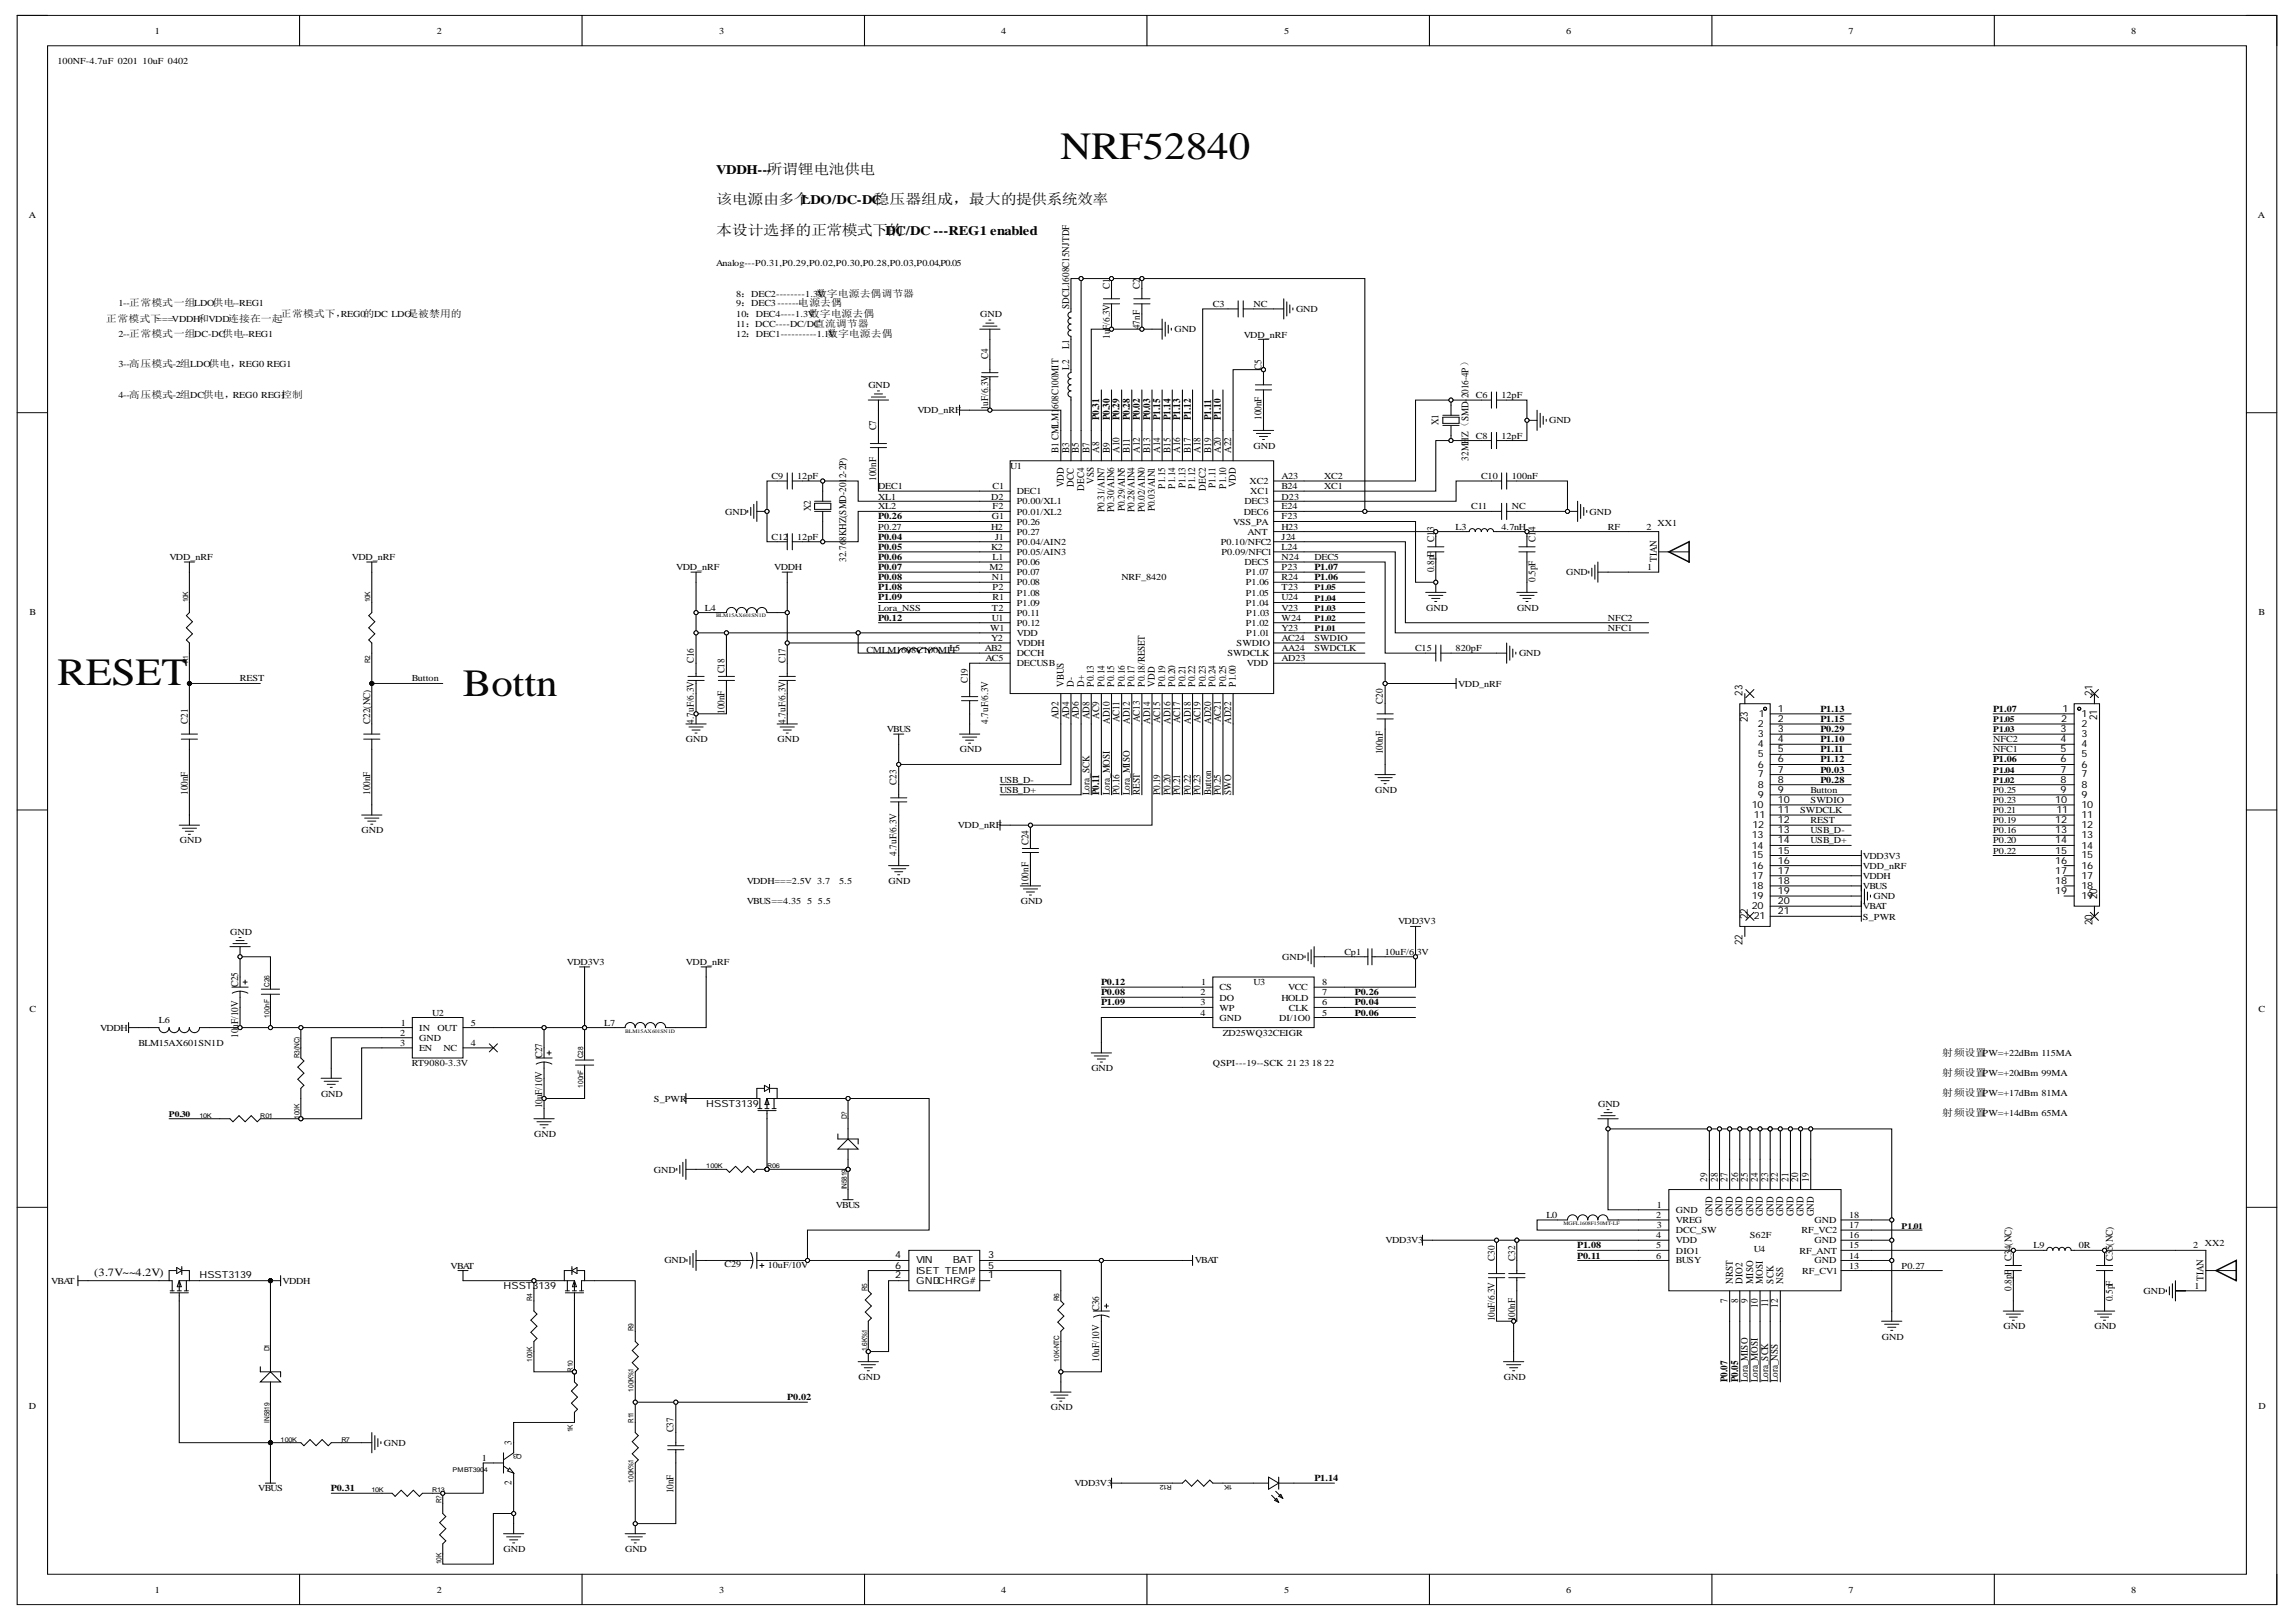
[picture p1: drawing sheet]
<svg xmlns="http://www.w3.org/2000/svg" width="297mm" height="210mm" viewBox="0 0 297 210" stroke-linecap="round" stroke-linejoin="round" font-family="sans-serif">
<defs><g id="words">
<g font-size="5">
<text x="137.2" y="20.5">NRF52840</text>
<text x="7.4" y="88.7">RESET</text>
<text x="59.9" y="90">Bottn</text>
</g>
<g font-size="1.9">
<text x="92.6" y="26.5">该电源由多个</text>
<text x="113" y="26.5">稳压器组成，最大的提供系统效率</text>
<text x="92.6" y="30.4">本设计选择的正常模式下DC/DC ---REG1 enabled</text>
<text x="114.8" y="30.4">的</text>
</g>
<g font-size="1.7">
<text x="92.6" y="22.6">VDDH--所谓锂电池供电</text>
<text x="99.2" y="22.6">-</text>
<text x="103.6" y="26.5">LDO/DC-DC</text>
</g>
<g font-size="1.4">
<text x="225.4" y="90" transform="rotate(-90 225.4 90)">23</text>
<text x="226.1" y="93.4" transform="rotate(-90 226.1 93.4)">23</text>
<text x="270.7" y="90" transform="rotate(-90 270.7 90)">21</text>
<text x="271.3" y="93.2" transform="rotate(-90 271.3 93.2)">21</text>
<text x="226.1" y="118.9" transform="rotate(-90 226.1 118.9)">22</text>
<text x="270.7" y="119.7" transform="rotate(-90 270.7 119.7)">20</text>
<text x="271.3" y="116.3" transform="rotate(-90 271.3 116.3)">20</text>
<text x="225.4" y="122.3" transform="rotate(-90 225.4 122.3)">22</text>
<text x="12.2" y="165.2">(3.7V~~4.2V)</text>
</g>
<g font-size="1.3">
<text x="13.7" y="41.7">正常模式下</text>
<text x="36.3" y="41">正常模式下，</text>
<text x="52.7" y="41">是被禁用的</text>
<text x="104.6" y="41">数字电源去偶</text>
<text x="138.3" y="40" transform="rotate(-90 138.3 40)">SDCL1608C15NJTDF</text>
<text x="143.6" y="37.4" transform="rotate(-90 143.6 37.4)">C1</text>
<text x="147.5" y="37.4" transform="rotate(-90 147.5 37.4)">C2</text>
<text x="105.3" y="42.3">直流调节器</text>
<text x="127.8" y="46.5" transform="rotate(-90 127.8 46.5)">C4</text>
<text x="138.3" y="47.8" transform="rotate(-90 138.3 47.8)">L2</text>
<text x="138.3" y="45.2" transform="rotate(-90 138.3 45.2)">L1</text>
<text x="143.6" y="43.9" transform="rotate(-90 143.6 43.9)">1uF/6.3V</text>
<text x="147.5" y="42.6" transform="rotate(-90 147.5 42.6)">47nF</text>
<text x="163.2" y="47.8" transform="rotate(-90 163.2 47.8)">C5</text>
<text x="36.4" y="51.5">控制</text>
<text x="127.8" y="53.1" transform="rotate(-90 127.8 53.1)">1uF/6.3V</text>
<text x="137" y="52.9" transform="rotate(-90 137 52.9)">608C100MIT</text>
<text x="190" y="51.6" transform="rotate(-90 190 51.6)">2016-4P）</text>
<text x="113.4" y="55.7" transform="rotate(-90 113.4 55.7)">C7</text>
<text x="137" y="58.6" transform="rotate(-90 137 58.6)">B1 CMLM1</text>
<text x="138.3" y="58.6" transform="rotate(-90 138.3 58.6)">B3</text>
<text x="139.6" y="58.6" transform="rotate(-90 139.6 58.6)">B5</text>
<text x="140.9" y="58.6" transform="rotate(-90 140.9 58.6)">B7</text>
<text x="142.2" y="58.6" transform="rotate(-90 142.2 58.6)">A8</text>
<text x="142.2" y="54.4" transform="rotate(-90 142.2 54.4)">P0.31</text>
<text x="143.6" y="58.6" transform="rotate(-90 143.6 58.6)">B9</text>
<text x="143.6" y="54.4" transform="rotate(-90 143.6 54.4)">P0.30</text>
<text x="144.8" y="58.6" transform="rotate(-90 144.8 58.6)">A10</text>
<text x="144.8" y="54.4" transform="rotate(-90 144.8 54.4)">P0.29</text>
<text x="146.2" y="58.6" transform="rotate(-90 146.2 58.6)">B11</text>
<text x="146.2" y="54.4" transform="rotate(-90 146.2 54.4)">P0.28</text>
<text x="147.5" y="58.6" transform="rotate(-90 147.5 58.6)">A12</text>
<text x="147.5" y="54.4" transform="rotate(-90 147.5 54.4)">P0.02</text>
<text x="148.8" y="58.6" transform="rotate(-90 148.8 58.6)">B13</text>
<text x="148.8" y="54.4" transform="rotate(-90 148.8 54.4)">P0.03</text>
<text x="150.1" y="58.6" transform="rotate(-90 150.1 58.6)">A14</text>
<text x="150.1" y="54.4" transform="rotate(-90 150.1 54.4)">P1.15</text>
<text x="151.4" y="58.6" transform="rotate(-90 151.4 58.6)">B15</text>
<text x="151.4" y="54.4" transform="rotate(-90 151.4 54.4)">P1.14</text>
<text x="152.7" y="58.6" transform="rotate(-90 152.7 58.6)">A16</text>
<text x="152.7" y="54.4" transform="rotate(-90 152.7 54.4)">P1.13</text>
<text x="154.1" y="58.6" transform="rotate(-90 154.1 58.6)">B17</text>
<text x="154.1" y="54.4" transform="rotate(-90 154.1 54.4)">P1.12</text>
<text x="155.3" y="58.6" transform="rotate(-90 155.3 58.6)">A18</text>
<text x="156.7" y="58.6" transform="rotate(-90 156.7 58.6)">B19</text>
<text x="156.7" y="54.4" transform="rotate(-90 156.7 54.4)">P1.11</text>
<text x="157.9" y="58.6" transform="rotate(-90 157.9 58.6)">A20</text>
<text x="157.9" y="54.4" transform="rotate(-90 157.9 54.4)">P1.10</text>
<text x="159.3" y="58.6" transform="rotate(-90 159.3 58.6)">A22</text>
<text x="163.2" y="54.4" transform="rotate(-90 163.2 54.4)">100nF</text>
<text x="186.1" y="55" transform="rotate(-90 186.1 55)">X1</text>
<text x="190" y="59.6" transform="rotate(-90 190 59.6)">32MHZ（SMD-</text>
<text x="109.5" y="61.9" transform="rotate(-90 109.5 61.9)">2-2P)</text>
<text x="113.4" y="62.2" transform="rotate(-90 113.4 62.2)">100nF</text>
<text x="137.6" y="63.1" transform="rotate(-90 137.6 63.1)">VDD</text>
<text x="138.9" y="63" transform="rotate(-90 138.9 63)">DCC</text>
<text x="140.3" y="63.5" transform="rotate(-90 140.3 63.5)">DEC4</text>
<text x="141.5" y="62.6" transform="rotate(-90 141.5 62.6)">VSS</text>
<text x="150.8" y="63.2" transform="rotate(-90 150.8 63.2)">P1.15</text>
<text x="152" y="63.2" transform="rotate(-90 152 63.2)">P1.14</text>
<text x="153.4" y="63.1" transform="rotate(-90 153.4 63.1)">P1.13</text>
<text x="154.6" y="63.2" transform="rotate(-90 154.6 63.2)">P1.12</text>
<text x="156" y="63.5" transform="rotate(-90 156 63.5)">DEC2</text>
<text x="157.3" y="63.1" transform="rotate(-90 157.3 63.1)">P1.11</text>
<text x="158.6" y="63.2" transform="rotate(-90 158.6 63.2)">P1.10</text>
<text x="159.9" y="63.1" transform="rotate(-90 159.9 63.1)">VDD</text>
<text x="104.9" y="66.2" transform="rotate(-90 104.9 66.2)">X2</text>
<text x="109.5" y="70" transform="rotate(-90 109.5 70)">8KHZ(SMD-201</text>
<text x="142.9" y="66.3" transform="rotate(-90 142.9 66.3)">P0.31/AIN7</text>
<text x="144.2" y="66.3" transform="rotate(-90 144.2 66.3)">P0.30/AIN6</text>
<text x="145.5" y="66.2" transform="rotate(-90 145.5 66.2)">P0.29/AIN5</text>
<text x="146.8" y="66.3" transform="rotate(-90 146.8 66.3)">P0.28/AIN4</text>
<text x="148.1" y="66.3" transform="rotate(-90 148.1 66.3)">P0.02/AIN0</text>
<text x="149.4" y="66.2" transform="rotate(-90 149.4 66.2)">P0.03/AIN1</text>
<text x="185.5" y="70.1" transform="rotate(-90 185.5 70.1)">C1</text>
<text x="185.5" y="68.7" transform="rotate(-90 185.5 68.7)">3</text>
<text x="198.6" y="70.1" transform="rotate(-90 198.6 70.1)">C1</text>
<text x="198.6" y="68.7" transform="rotate(-90 198.6 68.7)">4</text>
<text x="109.5" y="72.7" transform="rotate(-90 109.5 72.7)">32.76</text>
<text x="185.5" y="74" transform="rotate(-90 185.5 74)">0.8pF</text>
<text x="198.6" y="75.3" transform="rotate(-90 198.6 75.3)">0.5pF</text>
<text x="214.4" y="72.7" transform="rotate(-90 214.4 72.7)">TIAN</text>
<text x="89.8" y="85.8" transform="rotate(-90 89.8 85.8)">C16</text>
<text x="93.7" y="87.2" transform="rotate(-90 93.7 87.2)">C18</text>
<text x="101.6" y="85.8" transform="rotate(-90 101.6 85.8)">C17</text>
<text x="125.2" y="88.4" transform="rotate(-90 125.2 88.4)">C19</text>
<text x="137.6" y="88.8" transform="rotate(-90 137.6 88.8)">VBUS</text>
<text x="138.9" y="88.8" transform="rotate(-90 138.9 88.8)">D-</text>
<text x="140.3" y="88.8" transform="rotate(-90 140.3 88.8)">D+</text>
<text x="141.5" y="88.8" transform="rotate(-90 141.5 88.8)">P0.13</text>
<text x="142.9" y="88.8" transform="rotate(-90 142.9 88.8)">P0.14</text>
<text x="144.2" y="88.8" transform="rotate(-90 144.2 88.8)">P0.15</text>
<text x="145.5" y="88.8" transform="rotate(-90 145.5 88.8)">P0.16</text>
<text x="146.8" y="88.8" transform="rotate(-90 146.8 88.8)">P0.17</text>
<text x="148.1" y="88.8" transform="rotate(-90 148.1 88.8)">P0.18/RESET</text>
<text x="149.4" y="88.8" transform="rotate(-90 149.4 88.8)">VDD</text>
<text x="150.8" y="88.8" transform="rotate(-90 150.8 88.8)">P0.19</text>
<text x="152" y="88.8" transform="rotate(-90 152 88.8)">P0.20</text>
<text x="153.4" y="88.8" transform="rotate(-90 153.4 88.8)">P0.21</text>
<text x="154.6" y="88.8" transform="rotate(-90 154.6 88.8)">P0.22</text>
<text x="156" y="88.8" transform="rotate(-90 156 88.8)">P0.23</text>
<text x="157.3" y="88.8" transform="rotate(-90 157.3 88.8)">P0.24</text>
<text x="158.6" y="88.8" transform="rotate(-90 158.6 88.8)">P0.25</text>
<text x="159.9" y="88.8" transform="rotate(-90 159.9 88.8)">P1.00</text>
<text x="24.3" y="93.7" transform="rotate(-90 24.3 93.7)">C21</text>
<text x="47.9" y="93.7" transform="rotate(-90 47.9 93.7)">C22(NC)</text>
<text x="89.8" y="93.7" transform="rotate(-90 89.8 93.7)">4.7uF/6.3V</text>
<text x="93.7" y="92.4" transform="rotate(-90 93.7 92.4)">100nF</text>
<text x="101.6" y="93.7" transform="rotate(-90 101.6 93.7)">4.7uF/6.3V</text>
<text x="127.8" y="93.7" transform="rotate(-90 127.8 93.7)">4.7uF/6.3V</text>
<text x="137" y="93.1" transform="rotate(-90 137 93.1)">AD2</text>
<text x="138.3" y="93.1" transform="rotate(-90 138.3 93.1)">AD4</text>
<text x="139.6" y="93.1" transform="rotate(-90 139.6 93.1)">AD6</text>
<text x="140.9" y="93.1" transform="rotate(-90 140.9 93.1)">AD8</text>
<text x="142.2" y="93" transform="rotate(-90 142.2 93)">AC9</text>
<text x="143.6" y="93.7" transform="rotate(-90 143.6 93.7)">AD10</text>
<text x="144.8" y="93.5" transform="rotate(-90 144.8 93.5)">AC11</text>
<text x="146.2" y="93.7" transform="rotate(-90 146.2 93.7)">AD12</text>
<text x="147.5" y="93.5" transform="rotate(-90 147.5 93.5)">AC13</text>
<text x="148.8" y="93.7" transform="rotate(-90 148.8 93.7)">AD14</text>
<text x="150.1" y="93.6" transform="rotate(-90 150.1 93.6)">AC15</text>
<text x="151.4" y="93.7" transform="rotate(-90 151.4 93.7)">AD16</text>
<text x="152.7" y="93.6" transform="rotate(-90 152.7 93.6)">AC17</text>
<text x="154.1" y="93.7" transform="rotate(-90 154.1 93.7)">AD18</text>
<text x="155.3" y="93.6" transform="rotate(-90 155.3 93.6)">AC19</text>
<text x="156.7" y="93.7" transform="rotate(-90 156.7 93.7)">AD20</text>
<text x="157.9" y="93.5" transform="rotate(-90 157.9 93.5)">AC21</text>
<text x="159.3" y="93.7" transform="rotate(-90 159.3 93.7)">AD22</text>
<text x="178.9" y="91" transform="rotate(-90 178.9 91)">C20</text>
<text x="227.4" y="94.1">2</text>
<text x="227.4" y="95.4">3</text>
<text x="227.6" y="92.7">1</text>
<text x="230" y="92.1">1</text>
<text x="230" y="93.4">2</text>
<text x="230" y="94.8">3</text>
<text x="266.6" y="94.8">3</text>
<text x="266.6" y="93.4">2</text>
<text x="266.8" y="92.1">1</text>
<text x="269.3" y="92.7">1</text>
<text x="269.3" y="94.1">2</text>
<text x="269.3" y="95.4">3</text>
<text x="116" y="101.5" transform="rotate(-90 116 101.5)">C23</text>
<text x="178.9" y="97.6" transform="rotate(-90 178.9 97.6)">100nF</text>
<text x="227.4" y="96.7">4</text>
<text x="227.4" y="98">5</text>
<text x="227.4" y="99.3">6</text>
<text x="227.4" y="100.6">7</text>
<text x="227.4" y="101.9">8</text>
<text x="230" y="96">4</text>
<text x="230" y="97.4">5</text>
<text x="230" y="98.6">6</text>
<text x="230" y="100">7</text>
<text x="230" y="101.3">8</text>
<text x="266.6" y="96">4</text>
<text x="266.6" y="97.4">5</text>
<text x="266.6" y="98.6">6</text>
<text x="266.6" y="100">7</text>
<text x="266.6" y="101.3">8</text>
<text x="269.3" y="96.7">4</text>
<text x="269.3" y="98">5</text>
<text x="269.3" y="99.3">6</text>
<text x="269.3" y="100.6">7</text>
<text x="269.3" y="101.9">8</text>
<text x="24.3" y="102.9" transform="rotate(-90 24.3 102.9)">100nF</text>
<text x="47.9" y="102.9" transform="rotate(-90 47.9 102.9)">100nF</text>
<text x="140.9" y="102.9" transform="rotate(-90 140.9 102.9)">Lora_SCK</text>
<text x="142.2" y="102.9" transform="rotate(-90 142.2 102.9)">P0.11</text>
<text x="143.6" y="102.9" transform="rotate(-90 143.6 102.9)">Lora_MOSI</text>
<text x="144.8" y="102.9" transform="rotate(-90 144.8 102.9)">P0.16</text>
<text x="146.2" y="102.9" transform="rotate(-90 146.2 102.9)">Lora_MISO</text>
<text x="147.5" y="102.9" transform="rotate(-90 147.5 102.9)">REST</text>
<text x="150.1" y="102.9" transform="rotate(-90 150.1 102.9)">P0.19</text>
<text x="151.4" y="102.9" transform="rotate(-90 151.4 102.9)">P0.20</text>
<text x="152.7" y="102.9" transform="rotate(-90 152.7 102.9)">P0.21</text>
<text x="154.1" y="102.9" transform="rotate(-90 154.1 102.9)">P0.22</text>
<text x="155.3" y="102.9" transform="rotate(-90 155.3 102.9)">P0.23</text>
<text x="156.7" y="102.9" transform="rotate(-90 156.7 102.9)">Button</text>
<text x="157.9" y="102.9" transform="rotate(-90 157.9 102.9)">P0.25</text>
<text x="159.3" y="102.9" transform="rotate(-90 159.3 102.9)">SWO</text>
<text x="226.6" y="104.6">10</text>
<text x="226.7" y="107.2">12</text>
<text x="226.9" y="105.8">11</text>
<text x="227.4" y="103.2">9</text>
<text x="230" y="102.6">9</text>
<text x="230" y="103.9">10</text>
<text x="230" y="105.2">11</text>
<text x="230" y="106.5">12</text>
<text x="230" y="107.9">13</text>
<text x="265.9" y="103.9">10</text>
<text x="265.9" y="106.5">12</text>
<text x="265.9" y="107.9">13</text>
<text x="266.1" y="105.2">11</text>
<text x="266.6" y="102.6">9</text>
<text x="269.3" y="103.2">9</text>
<text x="269.3" y="104.6">10</text>
<text x="269.3" y="105.8">11</text>
<text x="269.3" y="107.2">12</text>
<text x="116" y="110.7" transform="rotate(-90 116 110.7)">4.7uF/6.3V</text>
<text x="133.1" y="109.4" transform="rotate(-90 133.1 109.4)">C24</text>
<text x="226.6" y="108.5">13</text>
<text x="226.6" y="109.8">14</text>
<text x="226.6" y="111.1">15</text>
<text x="226.6" y="112.4">16</text>
<text x="226.6" y="113.7">17</text>
<text x="230" y="109.1">14</text>
<text x="230" y="110.5">15</text>
<text x="230" y="111.8">16</text>
<text x="230" y="113.1">17</text>
<text x="265.9" y="109.1">14</text>
<text x="265.9" y="110.5">15</text>
<text x="265.9" y="111.8">16</text>
<text x="265.9" y="113.1">17</text>
<text x="269.3" y="108.5">13</text>
<text x="269.3" y="109.8">14</text>
<text x="269.3" y="111.1">15</text>
<text x="269.3" y="112.4">16</text>
<text x="269.3" y="113.7">17</text>
<text x="133.1" y="114.6" transform="rotate(-90 133.1 114.6)">100nF</text>
<text x="226.6" y="115">18</text>
<text x="226.6" y="116.3">19</text>
<text x="226.6" y="117.7">20</text>
<text x="226.9" y="118.9">21</text>
<text x="230" y="114.4">18</text>
<text x="230" y="115.7">19</text>
<text x="230" y="117">20</text>
<text x="230" y="118.3">21</text>
<text x="265.9" y="114.4">18</text>
<text x="265.9" y="115.7">19</text>
<text x="269.3" y="115">18</text>
<text x="269.3" y="116.3">19</text>
<text x="30.8" y="127.7" transform="rotate(-90 30.8 127.7)">C25</text>
<text x="30.8" y="134.3" transform="rotate(-90 30.8 134.3)">10uF/10V</text>
<text x="70.1" y="136.9" transform="rotate(-90 70.1 136.9)">C27</text>
<text x="251.3" y="136.6">射频设置PW=+22dBm 115MA</text>
<text x="70.1" y="143.5" transform="rotate(-90 70.1 143.5)">10uF/10V</text>
<text x="91.4" y="143.2">HSST3139</text>
<text x="251.3" y="139.2">射频设置PW=+20dBm 99MA</text>
<text x="251.3" y="141.8">射频设置PW=+17dBm 81MA</text>
<text x="251.3" y="144.5">射频设置PW=+14dBm 65MA</text>
<text x="220.9" y="152.9" transform="rotate(-90 220.9 152.9)">29</text>
<text x="222.2" y="152.9" transform="rotate(-90 222.2 152.9)">28</text>
<text x="223.5" y="152.9" transform="rotate(-90 223.5 152.9)">27</text>
<text x="224.9" y="152.9" transform="rotate(-90 224.9 152.9)">26</text>
<text x="226.1" y="152.9" transform="rotate(-90 226.1 152.9)">25</text>
<text x="227.4" y="152.9" transform="rotate(-90 227.4 152.9)">24</text>
<text x="228.7" y="152.9" transform="rotate(-90 228.7 152.9)">23</text>
<text x="230" y="152.9" transform="rotate(-90 230 152.9)">22</text>
<text x="231.4" y="152.9" transform="rotate(-90 231.4 152.9)">21</text>
<text x="232.6" y="152.9" transform="rotate(-90 232.6 152.9)">20</text>
<text x="234" y="152.9" transform="rotate(-90 234 152.9)">19</text>
<text x="221.6" y="157.4" transform="rotate(-90 221.6 157.4)">GND</text>
<text x="222.8" y="157.4" transform="rotate(-90 222.8 157.4)">GND</text>
<text x="224.2" y="157.4" transform="rotate(-90 224.2 157.4)">GND</text>
<text x="225.4" y="157.4" transform="rotate(-90 225.4 157.4)">GND</text>
<text x="226.8" y="157.4" transform="rotate(-90 226.8 157.4)">GND</text>
<text x="228.1" y="157.4" transform="rotate(-90 228.1 157.4)">GND</text>
<text x="229.4" y="157.4" transform="rotate(-90 229.4 157.4)">GND</text>
<text x="230.7" y="157.4" transform="rotate(-90 230.7 157.4)">GND</text>
<text x="232" y="157.4" transform="rotate(-90 232 157.4)">GND</text>
<text x="233.3" y="157.4" transform="rotate(-90 233.3 157.4)">GND</text>
<text x="234.7" y="157.4" transform="rotate(-90 234.7 157.4)">GND</text>
<text x="260.2" y="161.8" transform="rotate(-90 260.2 161.8)">4(NC)</text>
<text x="273.3" y="161.8" transform="rotate(-90 273.3 161.8)">5(NC)</text>
<text x="25.8" y="165.4">HSST3139</text>
<text x="65.1" y="166.8">HSST3139</text>
<text x="115.8" y="165.4">2</text>
<text x="115.8" y="162.8">4</text>
<text x="115.8" y="164.2">6</text>
<text x="118.5" y="166.1">GNDCHRG#</text>
<text x="118.5" y="163.5">VIN</text>
<text x="118.5" y="164.8">ISET TEMP</text>
<text x="123.3" y="163.5">BAT</text>
<text x="127.8" y="165.4">1</text>
<text x="127.8" y="162.8">3</text>
<text x="127.8" y="164.2">5</text>
<text x="193.4" y="163.1" transform="rotate(-90 193.4 163.1)">C30</text>
<text x="196" y="163.1" transform="rotate(-90 196 163.1)">C32</text>
<text x="224.2" y="166.1" transform="rotate(-90 224.2 166.1)">NRST</text>
<text x="225.4" y="166.1" transform="rotate(-90 225.4 166.1)">DIO2</text>
<text x="226.8" y="166.1" transform="rotate(-90 226.8 166.1)">MISO</text>
<text x="228.1" y="166.1" transform="rotate(-90 228.1 166.1)">MOSI</text>
<text x="229.4" y="166.1" transform="rotate(-90 229.4 166.1)">SCK</text>
<text x="230.7" y="166.1" transform="rotate(-90 230.7 166.1)">NSS</text>
<text x="260.2" y="167" transform="rotate(-90 260.2 167)">0.8pF</text>
<text x="260.2" y="163.1" transform="rotate(-90 260.2 163.1)">C3</text>
<text x="273.3" y="163.1" transform="rotate(-90 273.3 163.1)">C3</text>
<text x="285.1" y="165.8" transform="rotate(-90 285.1 165.8)">TIAN</text>
<text x="142.2" y="169.7" transform="rotate(-90 142.2 169.7)">C36</text>
<text x="193.4" y="171" transform="rotate(-90 193.4 171)">10uF/6.3V</text>
<text x="196" y="171" transform="rotate(-90 196 171)">100nF</text>
<text x="223.5" y="168.6" transform="rotate(-90 223.5 168.6)">7</text>
<text x="224.9" y="168.6" transform="rotate(-90 224.9 168.6)">8</text>
<text x="226.1" y="168.6" transform="rotate(-90 226.1 168.6)">9</text>
<text x="227.4" y="169.2" transform="rotate(-90 227.4 169.2)">10</text>
<text x="228.7" y="169.1" transform="rotate(-90 228.7 169.1)">11</text>
<text x="230" y="169.2" transform="rotate(-90 230 169.2)">12</text>
<text x="273.3" y="168.4" transform="rotate(-90 273.3 168.4)">0.5pF</text>
<text x="142.2" y="176.2" transform="rotate(-90 142.2 176.2)">10uF/10V</text>
<text x="223.5" y="178.9" transform="rotate(-90 223.5 178.9)">P0.07</text>
<text x="224.9" y="178.9" transform="rotate(-90 224.9 178.9)">P0.05</text>
<text x="226.1" y="178.9" transform="rotate(-90 226.1 178.9)">Lora_MISO</text>
<text x="227.4" y="178.9" transform="rotate(-90 227.4 178.9)">Lora_MOSI</text>
<text x="228.7" y="178.9" transform="rotate(-90 228.7 178.9)">Lora_SCK</text>
<text x="230" y="178.9" transform="rotate(-90 230 178.9)">Lora_NSS</text>
<text x="87.1" y="185.4" transform="rotate(-90 87.1 185.4)">C37</text>
<text x="66.2" y="187" transform="rotate(-90 66.2 187)">3</text>
<text x="66.2" y="192.2" transform="rotate(-90 66.2 192.2)">2</text>
<text x="87.1" y="193.2" transform="rotate(-90 87.1 193.2)">10nF</text>
</g>
<g font-size="1.2">
<text x="20" y="4.4">1</text>
<text x="56.5" y="4.4">2</text>
<text x="93.1" y="4.4">3</text>
<text x="129.5" y="4.4">4</text>
<text x="166.1" y="4.4">5</text>
<text x="202.6" y="4.4">6</text>
<text x="239.2" y="4.4">7</text>
<text x="275.7" y="4.4">8</text>
<text x="7.4" y="8.3">100NF-4.7uF 0201 10uF 0402</text>
<text x="3.7" y="28.1">A</text>
<text x="292.1" y="28.1">A</text>
<text x="92.6" y="34.5">Analog---P0.31,P0.29,P0.02,P0.30,P0.28,P0.03,P0.04,P0.05</text>
<text x="15.3" y="39.6">1--正常模式一组LDO供电--REG1</text>
<text x="20.2" y="41.7">===VDDH和VDD连接在一起</text>
<text x="44.1" y="41">REG0的DC LDO</text>
<text x="95.3" y="38.4">8：DEC2--------1.3数字电源去偶调节器</text>
<text x="95.3" y="39.6">9：DEC3------电源去偶</text>
<text x="95.3" y="41">10：DEC4----1.3V</text>
<text x="103.4" y="39.6">-</text>
<text x="105.8" y="38.4">V</text>
<text x="108.4" y="39.6">‘</text>
<text x="126.8" y="41.1">GND</text>
<text x="156.9" y="39.7">C3</text>
<text x="162.2" y="39.7">NC</text>
<text x="167.7" y="40.4">GND</text>
<text x="15.3" y="43.6">2--正常模式一组DC-DC供电--REG1</text>
<text x="15.3" y="47.5">3--高压模式--2组LDO供电，REG0 REG1</text>
<text x="95.3" y="42.3">11：DCC----DC/DC</text>
<text x="95.3" y="43.6">12：DEC1----------1.1数字电源去偶</text>
<text x="107.2" y="43.6">V</text>
<text x="151.9" y="43">GND</text>
<text x="160.9" y="43.7">VDD_nRF</text>
<text x="15.3" y="51.5">4--高压模式--2组DC供电，REG0 REG1</text>
<text x="112.3" y="50.2">GND</text>
<text x="118.7" y="53.5">VDD_nRF</text>
<text x="190.9" y="51.6">C6</text>
<text x="194.2" y="51.6">12pF</text>
<text x="162.2" y="58.1">GND</text>
<text x="190.9" y="56.8">C8</text>
<text x="194.2" y="56.8">12pF</text>
<text x="200.4" y="54.8">GND</text>
<text x="99.8" y="62">C9</text>
<text x="103.1" y="62">12pF</text>
<text x="113.6" y="64.7">XL1</text>
<text x="113.6" y="65.9">XL2</text>
<text x="113.6" y="63.3">DEC1</text>
<text x="128.2" y="64.7">D2</text>
<text x="128.4" y="63.3">C1</text>
<text x="128.4" y="65.9">F2</text>
<text x="130.7" y="60.7">U1</text>
<text x="131.5" y="64">DEC1</text>
<text x="131.5" y="65.3">P0.00/XL1</text>
<text x="161" y="65.3">DEC3</text>
<text x="161.7" y="62.6">XC2</text>
<text x="161.7" y="64">XC1</text>
<text x="165.8" y="65.9">E24</text>
<text x="165.8" y="64.7">D23</text>
<text x="165.8" y="63.3">B24</text>
<text x="165.8" y="62">A23</text>
<text x="171.3" y="62">XC2</text>
<text x="171.3" y="63.3">XC1</text>
<text x="190.3" y="65.9">C11</text>
<text x="191.6" y="62">C10</text>
<text x="195.6" y="62">100nF</text>
<text x="195.6" y="65.9">NC</text>
<text x="93.8" y="66.6">GND</text>
<text x="99.8" y="69.8">C12</text>
<text x="103.1" y="69.8">12pF</text>
<text x="113.6" y="69.8">P0.04</text>
<text x="113.6" y="67.2">P0.26</text>
<text x="113.6" y="71.2">P0.05</text>
<text x="113.6" y="68.6">P0.27</text>
<text x="128.2" y="68.6">H2</text>
<text x="128.2" y="71.2">K2</text>
<text x="128.3" y="67.2">G1</text>
<text x="128.8" y="69.8">J1</text>
<text x="131.5" y="66.6">P0.01/XL2</text>
<text x="131.5" y="67.9">P0.26</text>
<text x="131.5" y="69.2">P0.27</text>
<text x="131.5" y="70.5">P0.04/AIN2</text>
<text x="131.5" y="71.9">P0.05/AIN3</text>
<text x="157.9" y="70.5">P0.10/NFC2</text>
<text x="158" y="71.9">P0.09/NFC1</text>
<text x="159.5" y="67.9">VSS_PA</text>
<text x="160.9" y="66.6">DEC6</text>
<text x="161.4" y="69.2">ANT</text>
<text x="165.8" y="71.2">L24</text>
<text x="165.8" y="69.8">J24</text>
<text x="165.8" y="68.6">H23</text>
<text x="165.8" y="67.2">F23</text>
<text x="188.3" y="68.6">L3</text>
<text x="194.2" y="68.6">4.7nH</text>
<text x="205.7" y="66.6">GND</text>
<text x="208" y="68.6">RF</text>
<text x="213" y="68.6">2</text>
<text x="214.5" y="68.1">XX1</text>
<text x="21.9" y="72.4">VDD_nRF</text>
<text x="45.5" y="72.4">VDD_nRF</text>
<text x="87.5" y="73.8">VDD_nRF</text>
<text x="100.2" y="73.8">VDDH</text>
<text x="113.6" y="75.1">P0.08</text>
<text x="113.6" y="77.7">P1.09</text>
<text x="113.6" y="72.4">P0.06</text>
<text x="113.6" y="73.8">P0.07</text>
<text x="113.6" y="76.4">P1.08</text>
<text x="128" y="73.8">M2</text>
<text x="128.3" y="75.1">N1</text>
<text x="128.4" y="72.4">L1</text>
<text x="128.4" y="76.4">P2</text>
<text x="128.4" y="77.7">R1</text>
<text x="131.5" y="73.1">P0.06</text>
<text x="131.5" y="74.5">P0.07</text>
<text x="131.5" y="75.7">P0.08</text>
<text x="131.5" y="77.1">P1.08</text>
<text x="145.1" y="75.1">NRF_8420</text>
<text x="161" y="73.1">DEC5</text>
<text x="161.2" y="77.1">P1.05</text>
<text x="161.2" y="75.7">P1.06</text>
<text x="161.2" y="74.5">P1.07</text>
<text x="165.8" y="77.7">U24</text>
<text x="165.8" y="76.4">T23</text>
<text x="165.8" y="75.1">R24</text>
<text x="165.8" y="73.8">P23</text>
<text x="165.8" y="72.4">N24</text>
<text x="170" y="72.4">DEC5</text>
<text x="170" y="75.1">P1.06</text>
<text x="170" y="73.8">P1.07</text>
<text x="202.6" y="74.5">GND</text>
<text x="213.1" y="73.8">1</text>
<text x="3.8" y="79.5">B</text>
<text x="91.2" y="79">L4</text>
<text x="113.6" y="80.3">P0.12</text>
<text x="113.6" y="79">Lora_NSS</text>
<text x="128.1" y="81.7">W1</text>
<text x="128.2" y="82.9">Y2</text>
<text x="128.3" y="79">T2</text>
<text x="128.3" y="80.3">U1</text>
<text x="131.5" y="78.4">P1.09</text>
<text x="131.5" y="79.7">P0.11</text>
<text x="131.5" y="81">P0.12</text>
<text x="131.5" y="82.3">VDD</text>
<text x="131.5" y="83.6">VDDH</text>
<text x="160" y="83.6">SWDIO</text>
<text x="161.2" y="81">P1.02</text>
<text x="161.2" y="78.4">P1.04</text>
<text x="161.2" y="82.3">P1.01</text>
<text x="161.2" y="79.7">P1.03</text>
<text x="165.8" y="82.9">AC24</text>
<text x="165.8" y="81.7">Y23</text>
<text x="165.8" y="80.3">W24</text>
<text x="165.8" y="79">V23</text>
<text x="170" y="82.9">SWDIO</text>
<text x="184.5" y="79">GND</text>
<text x="196.3" y="79">GND</text>
<text x="208" y="80.3">NFC2</text>
<text x="208" y="81.7">NFC1</text>
<text x="292.2" y="79.5">B</text>
<text x="31" y="88.2">REST</text>
<text x="53.3" y="88.2">Button</text>
<text x="112.1" y="84.4">CMLM1608C100MIL5</text>
<text x="123" y="84.4">T</text>
<text x="127.4" y="84.3">AB2</text>
<text x="127.5" y="85.5">AC5</text>
<text x="131.5" y="85">DCCH</text>
<text x="131.5" y="86.2">DECUSB</text>
<text x="158.8" y="85">SWDCLK</text>
<text x="161.3" y="86.2">VDD</text>
<text x="165.8" y="85.5">AD23</text>
<text x="165.8" y="84.3">AA24</text>
<text x="170" y="84.3">SWDCLK</text>
<text x="183.1" y="84.3">C15</text>
<text x="188.3" y="84.3">820pF</text>
<text x="188.7" y="88.8">VDD_nRF</text>
<text x="196.5" y="85">GND</text>
<text x="114.7" y="94.8">VBUS</text>
<text x="235.5" y="94.8">P0.29</text>
<text x="235.5" y="93.4">P1.15</text>
<text x="235.5" y="92.1">P1.13</text>
<text x="257.9" y="92.1">P1.07</text>
<text x="88.7" y="96">GND</text>
<text x="100.6" y="96">GND</text>
<text x="124.2" y="97.4">GND</text>
<text x="129.3" y="101.3">USB_D-</text>
<text x="235.5" y="101.3">P0.28</text>
<text x="235.5" y="98.6">P1.12</text>
<text x="235.5" y="96">P1.10</text>
<text x="235.5" y="97.4">P1.11</text>
<text x="235.5" y="100">P0.03</text>
<text x="257.9" y="96">NFC2</text>
<text x="257.9" y="97.4">NFC1</text>
<text x="257.9" y="98.6">P1.06</text>
<text x="46.8" y="107.9">GND</text>
<text x="123.9" y="107.2">VDD_nRF</text>
<text x="129.3" y="102.6">USB_D+</text>
<text x="177.9" y="102.6">GND</text>
<text x="232.9" y="105.2">SWDCLK</text>
<text x="234.2" y="103.9">SWDIO</text>
<text x="234.2" y="107.9">USB_D-</text>
<text x="234.2" y="102.6">Button</text>
<text x="234.2" y="106.5">REST</text>
<text x="257.9" y="103.9">P0.23</text>
<text x="257.9" y="102.6">P0.25</text>
<text x="257.9" y="105.2">P0.21</text>
<text x="257.9" y="106.5">P0.19</text>
<text x="257.9" y="107.9">P0.16</text>
<text x="23.3" y="109.1">GND</text>
<text x="234.2" y="109.1">USB_D+</text>
<text x="241" y="111.2">VDD3V3</text>
<text x="241" y="113.8">VDDH</text>
<text x="241" y="112.4">VDD_nRF</text>
<text x="257.9" y="109.1">P0.20</text>
<text x="257.9" y="110.5">P0.22</text>
<text x="96.6" y="114.4">VDDH===2.5V 3.7</text>
<text x="96.6" y="117">VBUS==4.35 5 5.5</text>
<text x="108.5" y="114.4">5.5</text>
<text x="115" y="114.4">GND</text>
<text x="132.1" y="117">GND</text>
<text x="180.9" y="119.6">VDD3V3</text>
<text x="241" y="117.7">VBAT</text>
<text x="241" y="119">S_PWR</text>
<text x="241" y="115">VBUS</text>
<text x="242.4" y="116.4">GND</text>
<text x="29.8" y="121">GND</text>
<text x="73.3" y="124.9">VDD3V3</text>
<text x="88.7" y="124.9">VDD_nRF</text>
<text x="165.9" y="124.3">GND</text>
<text x="173.9" y="123.6">Cp1</text>
<text x="179.2" y="123.6">10uF/6.</text>
<text x="183.3" y="123.6">3V</text>
<text x="3.8" y="130.9">C</text>
<text x="55.9" y="131.4">U2</text>
<text x="142.5" y="128.8">P0.08</text>
<text x="142.5" y="127.5">P0.12</text>
<text x="142.5" y="130.1">P1.09</text>
<text x="155.3" y="128.8">2</text>
<text x="155.3" y="130.1">3</text>
<text x="155.3" y="131.4">4</text>
<text x="155.4" y="127.5">1</text>
<text x="157.8" y="128.2">CS</text>
<text x="157.8" y="129.5">DO</text>
<text x="157.8" y="130.8">WP</text>
<text x="162.2" y="127.5">U3</text>
<text x="165.8" y="129.5">HOLD</text>
<text x="166.7" y="128.2">VCC</text>
<text x="166.7" y="130.8">CLK</text>
<text x="171.1" y="127.5">8</text>
<text x="171.1" y="128.8">7</text>
<text x="171.1" y="130.1">6</text>
<text x="171.1" y="131.4">5</text>
<text x="175.3" y="128.8">P0.26</text>
<text x="175.3" y="130.1">P0.04</text>
<text x="175.3" y="131.4">P0.06</text>
<text x="292.2" y="130.9">C</text>
<text x="12.9" y="133.4">VDDH</text>
<text x="17.9" y="135.3">BLM15AX601SN1D</text>
<text x="20.6" y="132.4">L6</text>
<text x="51.8" y="134.1">2</text>
<text x="51.8" y="135.3">3</text>
<text x="51.9" y="132.7">1</text>
<text x="53.3" y="138">RT9080-3.3V</text>
<text x="54.2" y="133.4">IN</text>
<text x="54.2" y="134.7">GND</text>
<text x="54.2" y="136">EN</text>
<text x="56.6" y="133.4">OUT</text>
<text x="57.4" y="136">NC</text>
<text x="60.9" y="135.3">4</text>
<text x="60.9" y="132.7">5</text>
<text x="78.2" y="132.7">L7</text>
<text x="156.9" y="138">QSPI---19--SCK 21 23 18 22</text>
<text x="157.8" y="132.1">GND</text>
<text x="158.2" y="134.1">ZD25WQ32CEIGR</text>
<text x="165.5" y="132.1">DI/1O0</text>
<text x="41.5" y="141.9">GND</text>
<text x="84.6" y="142.6">S_PWR</text>
<text x="141.2" y="138.6">GND</text>
<text x="206.8" y="143.2">GND</text>
<text x="69.1" y="147.2">GND</text>
<text x="84.6" y="151.7">GND</text>
<text x="108.1" y="156.3">VBUS</text>
<text x="179.3" y="160.9">VDD3V3</text>
<text x="200.1" y="157.7">L0</text>
<text x="204" y="161.5">P1.08</text>
<text x="214.3" y="157.7">2</text>
<text x="214.3" y="160.3">4</text>
<text x="214.3" y="161.5">5</text>
<text x="214.4" y="156.3">1</text>
<text x="214.4" y="158.9">3</text>
<text x="216.8" y="157">GND</text>
<text x="216.8" y="158.2">VREG</text>
<text x="216.8" y="159.6">DCC_SW</text>
<text x="216.8" y="160.9">VDD</text>
<text x="226.4" y="160.3">S62F</text>
<text x="233.1" y="159.6">RF_VC2</text>
<text x="234.8" y="160.9">GND</text>
<text x="234.8" y="158.2">GND</text>
<text x="239.2" y="161.5">15</text>
<text x="239.2" y="160.3">16</text>
<text x="239.2" y="158.9">17</text>
<text x="239.2" y="157.7">18</text>
<text x="263.1" y="161.5">L9</text>
<text x="268.9" y="161.5">0R</text>
<text x="283.7" y="161.5">2</text>
<text x="285.3" y="161.2">XX2</text>
<text x="6.6" y="166.1">VBAT</text>
<text x="36.5" y="166.1">VDDH</text>
<text x="58.3" y="164.2">VBAT</text>
<text x="86" y="163.5">GND</text>
<text x="93.7" y="163.9">C29</text>
<text x="99.3" y="164.1">10uF/10V</text>
<text x="154.6" y="163.5">VBAT</text>
<text x="204" y="162.9">P0.11</text>
<text x="214.3" y="162.9">6</text>
<text x="216.8" y="162.2">DIO1</text>
<text x="216.8" y="163.5">BUSY</text>
<text x="226.9" y="162">U4</text>
<text x="232.8" y="162.2">RF_ANT</text>
<text x="233.1" y="164.8">RF_CV1</text>
<text x="234.8" y="163.5">GND</text>
<text x="239.2" y="164.2">13</text>
<text x="239.2" y="162.9">14</text>
<text x="246" y="164.2">P0.27</text>
<text x="277.3" y="167.5">GND</text>
<text x="283.9" y="166.8">1</text>
<text x="243.5" y="173.4">GND</text>
<text x="259.2" y="172">GND</text>
<text x="271" y="172">GND</text>
<text x="111.1" y="178.6">GND</text>
<text x="194.6" y="178.6">GND</text>
<text x="3.7" y="182.3">D</text>
<text x="101.9" y="181.2">P0.02</text>
<text x="135.9" y="182.5">GND</text>
<text x="292.2" y="182.3">D</text>
<text x="49.7" y="187.1">GND</text>
<text x="62.3" y="189.1">1</text>
<text x="170" y="191.7">P1.14</text>
<text x="33.4" y="193">VBUS</text>
<text x="42.8" y="193">P0.31</text>
<text x="139" y="192.3">VDD3V3</text>
<text x="65.1" y="200.8">GND</text>
<text x="80.9" y="200.8">GND</text>
<text x="20" y="206.1">1</text>
<text x="56.5" y="206.1">2</text>
<text x="93.1" y="206.1">3</text>
<text x="129.5" y="206.1">4</text>
<text x="166.1" y="206.1">5</text>
<text x="202.6" y="206.1">6</text>
<text x="239.2" y="206.1">7</text>
<text x="275.7" y="206.1">8</text>
</g>
<g font-size="1.1">
<text x="170" y="76.4">P1.05</text>
<text x="170" y="77.8">P1.04</text>
<text x="170" y="79">P1.03</text>
<text x="170" y="80.4">P1.02</text>
<text x="170" y="81.7">P1.01</text>
<text x="257.9" y="93.5">P1.05</text>
<text x="257.9" y="94.8">P1.03</text>
<text x="257.9" y="100">P1.04</text>
<text x="257.9" y="101.4">P1.02</text>
<text x="21.8" y="144.5">P0.30</text>
<text x="246" y="159">P1.01</text>
</g>
<g font-size=".9">
<text x="24.4" y="77.9" transform="rotate(-90 24.4 77.9)">10K</text>
<text x="47.9" y="77.9" transform="rotate(-90 47.9 77.9)">10K</text>
<text x="24.4" y="85.8" transform="rotate(-90 24.4 85.8)">R1</text>
<text x="47.9" y="85.8" transform="rotate(-90 47.9 85.8)">R2</text>
<text x="34.9" y="131.7" transform="rotate(-90 34.9 131.7)">100nF</text>
<text x="34.9" y="127.7" transform="rotate(-90 34.9 127.7)">C26</text>
<text x="38.7" y="136.9" transform="rotate(-90 38.7 136.9)">R3(NC)</text>
<text x="75.5" y="136.9" transform="rotate(-90 75.5 136.9)">C28</text>
<text x="75.5" y="140.8" transform="rotate(-90 75.5 140.8)">100nF</text>
<text x="38.7" y="144.8" transform="rotate(-90 38.7 144.8)">100K</text>
<text x="109.6" y="144.8" transform="rotate(-90 109.6 144.8)">D?</text>
<text x="109.6" y="153.9" transform="rotate(-90 109.6 153.9)">IN5819</text>
<text x="112.2" y="167" transform="rotate(-90 112.2 167)">R5</text>
<text x="68.9" y="168.4" transform="rotate(-90 68.9 168.4)">R4</text>
<text x="82" y="172.3" transform="rotate(-90 82 172.3)">R9</text>
<text x="137" y="168.4" transform="rotate(-90 137 168.4)">R6</text>
<text x="34.9" y="174.9" transform="rotate(-90 34.9 174.9)">D1</text>
<text x="68.9" y="176.2" transform="rotate(-90 68.9 176.2)">100K</text>
<text x="74.1" y="177.5" transform="rotate(-90 74.1 177.5)">R10</text>
<text x="112.2" y="174.9" transform="rotate(-90 112.2 174.9)">1.6K%1</text>
<text x="137" y="176.2" transform="rotate(-90 137 176.2)">10K-NTC</text>
<text x="34.9" y="184.1" transform="rotate(-90 34.9 184.1)">IN5819</text>
<text x="74.1" y="185.4" transform="rotate(-90 74.1 185.4)">1K</text>
<text x="82" y="184.1" transform="rotate(-90 82 184.1)">R11</text>
<text x="82" y="180.1" transform="rotate(-90 82 180.1)">100K%1</text>
<text x="82" y="192" transform="rotate(-90 82 192)">100K%1</text>
<text x="57.1" y="194.5" transform="rotate(-90 57.1 194.5)">R?</text>
<text x="57.1" y="202.4" transform="rotate(-90 57.1 202.4)">10K</text>
</g>
<g font-size=".8">
<text x="25.8" y="144.6">10K</text>
<text x="33.7" y="144.6">R01</text>
<text x="91.4" y="151.1">100K</text>
<text x="99.2" y="151.1">R06</text>
<text x="36.3" y="186.6">100K</text>
<text x="44.2" y="186.6">R7</text>
<text x="58.5" y="190.5">PMBT390</text>
<text x="62.6" y="190.5">4</text>
<text x="67.5" y="188.2" transform="rotate(-180 67.5 188.2)">Q3</text>
<text x="48.1" y="193.1">10K</text>
<text x="55.9" y="193.1">R13</text>
<text x="151.6" y="192.1" transform="rotate(-180 151.6 192.1)">R12</text>
<text x="159.5" y="192.1" transform="rotate(-180 159.5 192.1)">1K</text>
</g>
<g font-size=".7">
<text x="92.6" y="79.9">BLM15AX601SN1D</text>
<text x="80.9" y="133.6">BLM15AX601SN1D</text>
<text x="202.3" y="158.5">MGFL1608F150MT-LF</text>
</g>
</g></defs>
<g fill="none" stroke="#000" stroke-width=".13">
<path d="M2.2 2h3.9M2.2 2h292.4v205.7h-292.4zM6.2 5.9h284.4v197.8h-284.4zM38.8 2v3.9M75.3 2v3.9M111.8 2v3.9M148.4 2v3.9M184.9 2v3.9M221.5 2v3.9M258 2v3.9M290.6 2h4v3.9M2.2 53.4h3.9"/>
<path d="M290.6 53.4h4M2.2 104.8h3.9M290.6 104.8h4M2.2 156.2h3.9M290.6 156.2h4M38.8 203.7v4M75.3 203.7v4M111.8 203.7v4M148.4 203.7v4M184.9 203.7v4M221.5 203.7v4M258 203.7v4"/>
<path d="M294.6 203.7v4"/>
<circle cx="24.5" cy="88.4" r=".26"/>
<circle cx="48.1" cy="88.4" r=".26"/>
<circle cx="35" cy="165.7" r=".26"/>
<circle cx="35" cy="186.7" r=".26"/>
</g>
<g fill="#000">
<circle cx="24.5" cy="88.4" r=".26"/>
<circle cx="48.1" cy="88.4" r=".26"/>
<circle cx="35" cy="165.7" r=".26"/>
<circle cx="35" cy="186.7" r=".26"/>
</g>
<path d="M130.7 59.6h34.1v30.2h-34.1z" fill-rule="evenodd" fill="#fff"/>
<g fill="none" stroke="#000" stroke-width=".13">
<path d="M112.3 51.8h2.7M112.6 57.9h2.1M112.6 57.4h2.1M112.7 51.4h1.9M113.1 51h1.1M113.5 50.6h.3M113.6 51.8v1.3M113.6 55.7v1.7M113.6 57.9v1.7M130.7 59.6h34.1v30.2h-34.1zM137.2 55.7v3.9M138.6 55.7v3.9"/>
<path d="M139.9 55.7v3.9M141.2 55.7v3.9M142.5 55.7v3.9M143.8 55.7v3.9M145.1 55.7v3.9M146.4 55.7v3.9M147.7 55.7v3.9M149 55.7v3.9M150.3 55.7v3.9M151.7 55.7v3.9M153 55.7v3.9M154.3 55.7v3.9"/>
<path d="M155.6 55.7v3.9M156.9 55.7v3.9M158.2 55.7v3.9M159.5 55.7v3.9M96.7 66v.3M97.1 65.7v1M97.5 65.3v1.8M97.9 66.2h1.3M97.9 64.9v2.6M105.4 64.9h2.1M105.4 66.2h2.1M105.4 65.1h2.1v.8h-2.1z"/>
<path d="M106.4 63.6v1.3M106.4 66.2v1.3M126.8 63.6h3.9M126.8 64.9h3.9M126.8 66.2h3.9M126.8 67.5h3.9M126.8 68.8h3.9M126.8 70.1h3.9M126.8 71.4h3.9M126.8 72.7h3.9M126.8 74h3.9M126.8 75.3h3.9"/>
<path d="M126.8 76.7h3.9M126.8 78h3.9M126.8 79.3h3.9M164.8 63.6h3.9M164.8 64.9h3.9M164.8 66.2h3.9M164.8 67.5h3.9M164.8 68.8h3.9M164.8 70.1h3.9M164.8 71.4h3.9M164.8 72.7h3.9M164.8 74h3.9"/>
<path d="M164.8 75.3h3.9M164.8 76.7h3.9M164.8 78h3.9M164.8 79.3h3.9M164.8 62.2h3.9M126.8 80.6h3.9M126.8 81.9h3.9M126.8 83.2h3.9M126.8 84.5h3.9M126.8 85.8h3.9M137.2 89.8v3.9M138.6 89.8v3.9"/>
<path d="M139.9 89.8v3.9M141.2 89.8v3.9M142.5 89.8v3.9M143.8 89.8v3.9M145.1 89.8v3.9M146.4 89.8v3.9M147.7 89.8v3.9M149 89.8v3.9M150.3 89.8v3.9M151.7 89.8v3.9M153 89.8v3.9M154.3 89.8v3.9"/>
<path d="M155.6 89.8v3.9M156.9 89.8v3.9M158.2 89.8v3.9M159.5 89.8v3.9M164.8 80.6h3.9M164.8 81.9h3.9M164.8 83.2h3.9M164.8 84.5h3.9M164.8 85.8h3.9"/>
</g>
<circle cx="99.2" cy="66.2" r=".26" fill="#fff"/>
<g fill="none" stroke="#000" stroke-width=".13">
<path d="M100.5 70.1h1.3M100.5 62.2h1.3M101.8 61.2v2.1M101.8 69.1v2.1M102.5 61.2v2.1M102.5 69.1v2.1M102.5 70.1h1.3M102.5 62.2h1.3M88.7 93.7h2.7M89 88.1h2.1M89 87.5h2.1M89.1 94.1h1.9"/>
<path d="M89.5 94.5h1.1M89.9 94.9h.3M90 85.8v1.7M90 88.1v1.7M90 92.4v1.3"/>
<circle cx="99.2" cy="66.2" r=".26"/>
</g>
<circle cx="90.1" cy="92.4" r=".26" fill="#fff"/>
<g fill="none" stroke="#000" stroke-width=".13">
<path d="M186.7 55h2.1M186.7 53.7h2.1M186.7 54h2.1v.8h-2.1zM187.7 52.4v1.3M187.7 55v1.4M191.6 51.8h1.4M191.6 57h1.4M193 50.7v2.1M193 56v2.1M193.6 50.7v2.1M193.6 56v2.1M193.6 51.8h1.3"/>
<path d="M193.6 57h1.3M89.4 74h1.3M90 74v1.3M193 62.2h1.3M193 66.2h1.3M194.3 61.2v2.1M194.3 65.1v2.1M194.9 61.2v2.1M194.9 65.1v2.1M194.9 62.2h1.3M194.9 66.2h1.3M202.8 66.2h1.3"/>
<path d="M204.1 64.9v2.6M204.5 65.3v1.8M204.9 65.7v1M205.3 66v.3M124.1 95h2.7M124.4 90.7h2.1M124.4 90.2h2.1M124.5 95.4h1.9M124.9 95.8h1.1M125.3 96.2h.3M125.4 88.4v1.8M125.4 90.7v1.7"/>
<path d="M125.4 93.7v1.3M115 112h2.6M115.2 103.8h2.1M115.2 103.2h2.1M115.3 112.4h1.9M115.7 112.8h1.1M116.1 113.2h.3M116.3 101.5v1.7M116.3 103.8v1.7M116.3 110.7v1.3M129.4 106.1v1.3M129.4 106.8h1.3"/>
<path d="M132 114.6h2.6M132.3 110.3h2.1M132.3 109.8h2.1M132.4 115h1.8M132.8 115.4h1M133.2 115.8h.2M133.3 108.1v1.7M133.3 110.3v1.7M133.3 113.3v1.3"/>
<circle cx="90.1" cy="92.4" r=".26"/>
</g>
<circle cx="202.8" cy="66.2" r=".26" fill="#fff"/>
<g fill="none" stroke="#000" stroke-width=".13">
<path d="M184.4 76.7h2.7M184.7 71.4h2.1M184.7 70.8h2.1M184.8 77h1.9M185.2 77.4h1.1M185.6 77.8h.3M185.8 69.5v1.3M185.8 71.4v1.3M185.8 75.3v1.4M189.7 68.8h.4a.39 .39 0 0 1 .4-.4 .39 .39 0 0 1 .4 .4 .39 .39 0 0 1 .4-.4 .39 .39 0 0 1 .3 .4 .4 .4 0 0 1 .4-.4 .4 .4 0 0 1 .4 .4 .39 .39 0 0 1 .4-.4 .39 .39 0 0 1 .4 .4h.4M196.5 71.4h2.1M196.5 70.8h2.1"/>
<path d="M197.5 69.5v1.3M197.5 71.4v1.3"/>
<circle cx="202.8" cy="66.2" r=".26"/>
</g>
<circle cx="185.8" cy="75.3" r=".26" fill="#fff"/>
<g fill="none" stroke="#000" stroke-width=".13">
<path d="M138.6 40v.4a.39 .39 0 0 0-.4 .4 .39 .39 0 0 0 .4 .4 .39 .39 0 0 0-.4 .4 .39 .39 0 0 0 .4 .3 .39 .39 0 0 0-.4 .4 .39 .39 0 0 0 .4 .4 .39 .39 0 0 0-.4 .4 .39 .39 0 0 0 .4 .4v.4M142.7 38.7h2.1M142.7 39.3h2.1M143.8 37.4v1.3M143.8 39.3v1.3M146.7 38.7h2.1M146.7 39.3h2.1M147.7 37.4v1.3M147.7 39.3v1.3M158.9 40h1.3M160.2 38.9v2.1M160.8 38.9v2.1"/>
<path d="M160.8 40h1.4M164.8 40h1.3M166.1 38.7v2.6M166.5 39.1v1.8M166.9 39.5v1M167.3 39.8v.3M124.1 52.4v1.3M124.1 53.1h1.3M126.8 42.6h2.6M127 48.8h2.1M127 48.2h2.1M127.1 42.2h1.9"/>
<path d="M127.5 41.8h1.1M127.9 41.4h.3M128.1 42.6v1.3M128.1 46.5v1.7M128.1 48.8v1.7M138.6 47.8v.4a.39 .39 0 0 0-.4 .4 .39 .39 0 0 0 .4 .4 .39 .39 0 0 0-.4 .4 .39 .39 0 0 0 .4 .4 .39 .39 0 0 0-.4 .4 .39 .39 0 0 0 .4 .4 .39 .39 0 0 0-.4 .4 .39 .39 0 0 0 .4 .4v.4M149 42.6h1.3M150.3 41.3v2.6M150.7 41.7v1.8M151.1 42.1v1M151.5 42.5v.2M162.2 55.7h2.6"/>
<path d="M162.4 50.5h2.1M162.4 49.8h2.1M162.5 56.1h1.9M162.8 43.9h1.3M162.9 56.5h1.1M163.3 56.9h.3M163.5 43.9v1.3M163.5 48.5v1.3M163.5 50.5v1.3M163.5 54.4v1.3M197.5 54.4h1.4M198.9 53.1v2.6"/>
<path d="M199.3 53.5v1.8M199.6 53.9v1M200 54.3v.2M196.2 76.7h2.7M196.6 77h1.9M197 77.4h1.1M197.4 77.8h.3M197.5 75.3v1.4M205.5 73.9v.3M205.9 73.5v1.1M206.3 73.1v1.9M206.7 72.7v2.6"/>
<path d="M206.7 74h1.3M178.1 92.4h2.1M178.1 93h2.1M179.2 91.1v1.3M179.2 93v1.3M179.2 98.9v1.3M184.4 84.5h1.4M185.8 83.5v2.1M186.4 83.5v2.1M186.4 84.5h1.3M187.1 88.5h1.3M188.4 87.8v1.3"/>
<path d="M193.6 84.5h1.3M194.9 83.2v2.6M195.3 83.6v1.8M195.7 84v1M196.1 84.4v.2M177.9 100.2h2.6M178.3 100.6h1.8M178.7 101h1M179.1 101.4h.2"/>
<circle cx="185.8" cy="75.3" r=".26"/>
</g>
<circle cx="197.5" cy="54.4" r=".26" fill="#fff"/>
<g fill="none" stroke="#000" stroke-width=".13">
<path d="M101.2 74h1.3M101.8 74v1.3M100.8 88.1h2.1M100.8 87.5h2.1M101.8 85.8v1.7M101.8 88.1v1.7M115 84.5h1.3a.66 .66 0 0 1 .6-.6 .66 .66 0 0 1 .7 .6 .66 .66 0 0 1 .6-.6 .66 .66 0 0 1 .7 .6 .66 .66 0 0 1 .6-.6 .66 .66 0 0 1 .7 .6 .66 .66 0 0 1 .7-.6 .66 .66 0 0 1 .6 .6h1.3M115.6 95h1.3M116.3 95v1.3"/>
<circle cx="197.5" cy="54.4" r=".26"/>
</g>
<path d="M215.9 153.9h22.3v13.1h-22.3z" fill-rule="evenodd" fill="#fff"/>
<g fill="none" stroke="#000" stroke-width=".13">
<path d="M206.7 144.8h2.6M207.1 144.4h1.9M207.5 144h1.1M207.9 143.6h.3M208 144.8v1.3M212 156.6h3.9M212 157.9h3.9M212 159.2h3.9M215.9 153.9h22.3v13.1h-22.3zM221.1 150v3.9M222.5 150v3.9M223.8 150v3.9"/>
<path d="M225.1 150v3.9M226.4 150v3.9M227.7 150v3.9M229 150v3.9M230.3 150v3.9M231.6 150v3.9M232.9 150v3.9M234.3 150v3.9M238.2 157.9h3.9M238.2 159.2h3.9M212 160.5h3.9M212 161.8h3.9"/>
<path d="M212 163.1h3.9M223.8 167v4M225.1 167v4M226.4 167v4M227.7 167v4M229 167v4M230.3 167v4M238.2 160.5h3.9M238.2 161.8h3.9M238.2 163.1h3.9M238.2 164.4h3.9"/>
</g>
<circle cx="208" cy="146.1" r=".26" fill="#fff"/>
<g fill="none" stroke="#000" stroke-width=".13">
<path d="M29.7 122.5h2.7M30 127.7h2.1M30.1 122.1h1.9M30.5 121.7h1.1M30.9 121.3h.3M31.1 128.3h.5l.5 .2M31.1 128.3h-.6l-.5 .2M31.1 122.5v1.3M31.1 126.4v1.3M31.1 128.3v2.1M31.4 127.1h.6M31.7 126.8v.6"/>
<path d="M33.8 128.7h2.4M33.8 128h2.4M35 126.4v1.6M35 128.7v1.7M69.3 136.9h2.1M70.4 137.4l.5 .1 .5 .2M70.4 137.4l-.5 .1-.5 .2M70.4 135.6v1.3M70.4 137.4v2.1M70.8 136.3h.5M71 136v.5M74.5 137.8h2.3"/>
<path d="M74.5 137.2h2.3M75.6 135.6v1.6M75.6 137.8v1.7M69.1 144.8h2.6M69.5 145.2h1.8M69.9 145.6h1M70.3 146h.2M70.4 143.5v1.3M192.6 165.3h2.1M192.6 164.8h2.1M193.6 163.1v1.7M193.6 165.3v1.7"/>
<path d="M194.5 176.2h2.6M194.9 176.6h1.8M195.2 165.3h2.1M195.2 164.8h2.1M195.3 177h1M195.7 177.4h.3M195.8 174.9v1.3M196.2 163.1v1.7M196.2 165.3v1.7M243.4 171h2.6M243.8 171.4h1.9M244.2 171.8h1.1"/>
<path d="M244.6 172.2h.3M244.7 169.7v1.3M259.2 169.7h2.6M259.4 164.4h2.1M259.4 163.8h2.1M259.6 170.1h1.8M259.9 170.4h1.1M260.3 170.9h.3M260.5 162.5v1.3M260.5 164.4v1.3M260.5 168.4v1.3M264.4 161.8h.4a.39 .39 0 0 1 .4-.4 .39 .39 0 0 1 .4 .4 .4 .4 0 0 1 .4-.4 .4 .4 0 0 1 .4 .4 .39 .39 0 0 1 .4-.4 .39 .39 0 0 1 .4 .4 .4 .4 0 0 1 .4-.4 .4 .4 0 0 1 .3 .4h.4"/>
<path d="M271 169.7h2.6M271.2 164.4h2.1M271.2 163.8h2.1M271.4 170.1h1.8M271.7 170.4h1.1M272.1 170.9h.3M272.3 162.5v1.3M272.3 164.4v1.3M272.3 168.4v1.3M280.3 166.9v.3M280.7 166.5v1.1M281.1 166.1v1.9"/>
<path d="M281.4 165.7v2.7M281.4 167h1.4"/>
<circle cx="208" cy="146.1" r=".26"/>
</g>
<circle cx="31.1" cy="123.8" r=".26" fill="#fff"/>
<g fill="none" stroke="#000" stroke-width=".13">
<path d="M38.9 135.6v1.3l.4 .4-.8 .8 .8 .8-.8 .8 .8 .7-.4 .4v1.4"/>
<circle cx="31.1" cy="123.8" r=".26"/>
</g>
<circle cx="38.9" cy="144.8" r=".26" fill="#fff"/>
<circle cx="38.9" cy="144.8" r=".26" fill="none" stroke="#000" stroke-width=".13"/>
<path d="M53.3 131.7h6.6v5.2h-6.6z" fill-rule="evenodd" fill="#fff"/>
<g fill="none" stroke="#000" stroke-width=".13">
<path d="M23.8 72.7h1.4M24.5 72.7v1.3M24.5 78v1.3l-.4 .4 .8 .8-.8 .7 .8 .8-.8 .8 .4 .4v1.3M47.4 72.7h1.4M48.1 72.7v1.3M48.1 78v1.3l-.4 .4 .8 .8-.8 .7 .8 .8-.8 .8 .4 .4v1.3M210.7 68.8h3.9v5.2h-3.9M214.6 71.4h3.9M23.5 95h2M23.5 95.7h2M24.5 93.7v1.3M24.5 95.7v1.3"/>
<path d="M47.1 95h2M47.1 95.7h2M48.1 93.7v1.3M48.1 95.7v1.3M23.2 106.8h2.6M23.6 107.2h1.8M24 107.6h1M24.4 108h.2M24.5 105.5v1.3M46.8 105.5h2.6M47.2 105.9h1.8M47.6 106.3h1"/>
<path d="M48 106.7h.2M48.1 104.2v1.3M41.5 139.5h2.7M41.9 139.9h1.9M42.9 138.2v1.3M49.4 133h3.9M49.4 134.3h3.9M49.4 135.6h3.9M53.3 131.7h6.6v5.2h-6.6zM59.9 133h3.9M59.9 135.6h3.9M63.3 135.1l1.1 1"/>
<path d="M64.4 135.1l-1.1 1M79.6 133h1.3a.65 .65 0 0 1 .6-.7 .65 .65 0 0 1 .7 .7 .66 .66 0 0 1 .6-.7 .66 .66 0 0 1 .7 .7 .66 .66 0 0 1 .6-.7 .66 .66 0 0 1 .7 .7 .66 .66 0 0 1 .7-.7 .66 .66 0 0 1 .6 .7h1.3M141.2 136.3h2.6M141.6 136.7h1.8M142 137h1M142.4 137.4h.2M142.5 134.9v1.4M42.3 140.3h1.1M42.7 140.7h.3M184 159.8v1.3M184 160.5h1.3M281.4 161.8h4v5.2h-4"/>
<path d="M285.4 164.4h3.9"/>
<circle cx="24.5" cy="88.4" r=".26"/>
<circle cx="48.1" cy="88.4" r=".26"/>
</g>
<g fill="#000">
<circle cx="24.5" cy="88.4" r=".26"/>
<circle cx="48.1" cy="88.4" r=".26"/>
</g>
<path d="M215.9 71.4l2.6-1.3v2.6zM286.7 164.4l2.6-1.3v2.6z" fill="none" stroke="#000" stroke-width=".19"/>
<path d="M156.9 126.4h13.1v6.6h-13.1z" fill-rule="evenodd" fill="#fff"/>
<g fill="none" stroke="#000" stroke-width=".13">
<path d="M92.7 79.3h1.3a.66 .66 0 0 1 .6-.7 .66 .66 0 0 1 .7 .7 .66 .66 0 0 1 .6-.7 .66 .66 0 0 1 .7 .7 .66 .66 0 0 1 .7-.7 .66 .66 0 0 1 .6 .7 .66 .66 0 0 1 .7-.7 .66 .66 0 0 1 .6 .7h1.3M92.9 88.1h2.1M92.9 87.5h2.1M94 85.8v1.7M94 88.1v1.7M100.5 93.7h2.7M100.9 94.1h1.9M101.3 94.5h1.1M101.7 94.9h.3M101.8 92.4v1.3M225.9 89.2l1 1.1M226.9 89.2l-1 1.1"/>
<path d="M267 93.7h1.3M267 92.4h1.3M267 95h1.3M267 96.3h1.3M267 97.6h1.3M267 98.9h1.3M268.3 91.1h3.3v26.2h-3.3zM270.4 89.2l1.1 1.1M271 89.8v1.3M271.5 89.2l-1.1 1.1M182.5 119.9h1.3M183.1 119.9v1.3"/>
<path d="M225.9 118.1l1 1M226.9 118.1l-1 1M267 100.2h1.3M267 101.6h1.3M267 102.9h1.3M267 104.2h1.3M267 105.5h1.3M267 106.8h1.3M267 108.1h1.3M267 109.4h1.3M267 110.7h1.3M267 112h1.3"/>
<path d="M267 113.3h1.3M267 114.6h1.3M267 116h1.3M270.4 118.1l1.1 1M271 117.3v1.3M271.5 118.1l-1.1 1M16.6 133h1.3M16.6 132.3v1.3M19.3 133h1.3a.66 .66 0 0 0 .6 .6 .66 .66 0 0 0 .7-.6 .66 .66 0 0 0 .6 .6 .66 .66 0 0 0 .7-.6 .66 .66 0 0 0 .6 .6 .66 .66 0 0 0 .7-.6 .66 .66 0 0 0 .7 .6 .66 .66 0 0 0 .6-.6h1.3M75 125.1h1.3M75.6 125.1v1.3M90.7 125.1h1.3"/>
<path d="M91.4 125.1v1.3M153 127.7h3.9M153 129.1h3.9M153 130.4h3.9M153 131.7h3.9M156.9 126.4h13.1v6.6h-13.1zM168.8 123.7v.2M169.2 123.3v1M169.6 122.9v1.8M170 123.8h1.3M170 122.5v2.6M170 127.7h4"/>
<path d="M170 129.1h4M170 130.4h4M170 131.7h4M175.3 123.8h1.7M177 122.8v2.1M177.5 123.8h1.7M177.5 122.8v2.1M112.3 165.7v1.3l.4 .4-.8 .8 .8 .8-.8 .8 .8 .8-.4 .4v1.3M116.3 165.7h1.3M116.3 163.1h1.3M116.3 164.4h1.3M117.6 161.8h9.2v5.2h-9.2z"/>
<path d="M126.8 165.7h1.3M126.8 163.1h1.3M126.8 164.4h1.3"/>
<circle cx="269" cy="91.7" r=".2"/>
</g>
<circle cx="112.3" cy="174.9" r=".26" fill="#fff"/>
<g fill="none" stroke="#000" stroke-width=".13">
<path d="M111 176.2h2.6M111.4 176.6h1.9M111.8 177h1.1M112.2 177.4h.3M112.3 174.9v1.3"/>
<circle cx="112.3" cy="174.9" r=".26"/>
</g>
<circle cx="112.3" cy="174.9" r=".26" fill="#fff"/>
<g fill="none" stroke="#000" stroke-width=".13">
<path d="M88.9 163v.2M89.3 162.6v1M89.7 162.2v1.8M90 163.1h1.4M90 161.8v2.6M95.3 163.1h2.1M97.1 162.1l.2 .5 .1 .5M97.4 163.1l-.1 .5-.2 .5M97.9 163.1h1.3M97.9 162.1v2.1M98.3 163.8h.5M98.6 163.5v.5"/>
<path d="M137.2 167v1.4l.4 .3-.7 .8 .7 .8-.7 .8 .7 .8-.4 .4v1.3M137.2 178.8v1.3M141.4 169.7h2.1M142.5 170.2l.5 .1 .5 .1M142.5 170.2l-.5 .1-.5 .1M142.5 168.4v1.3M142.5 170.2v2.1M142.9 169h.5M143.1 168.7v.6M34.3 191.9h1.3M35 190.6v1.3M37.6 186.7h1.3l.4 .4 .8-.8 .8 .8 .8-.8 .8 .8 .4-.4h1.3"/>
<path d="M46.8 186.7h1.3M48.1 185.4v2.6M48.5 185.8v1.8M48.9 186.2v1M49.3 186.6v.2M135.9 180.1h2.7M136.3 180.5h1.9M136.7 180.9h1.1M137.1 181.3h.3"/>
<circle cx="35" cy="165.7" r=".26"/>
<circle cx="112.3" cy="174.9" r=".26"/>
<circle cx="35" cy="186.7" r=".26"/>
</g>
<g fill="#000">
<circle cx="35" cy="165.7" r=".26"/>
<circle cx="35" cy="186.7" r=".26"/>
</g>
<path d="M33.7 178.8l1.3-1.3 1.3 1.3z" fill="#fff"/>
<g fill="none" stroke="#000" stroke-width=".13">
<path d="M10.1 165.1v1.3M10.1 165.7h1.3M33.7 178.8l1.3-1.3 1.3 1.3zM33.7 176.9v.6h2.6v.7M35 174.9v2.6M35 178.8v2.7M35 165.7h1.3M36.3 165.1v1.3M82.2 172.3v1.3l.4 .4-.8 .8 .8 .8-.8 .7 .8 .8-.4 .4v1.3M153 163.1h1.3M154.3 162.5v1.3M80.9 198.5h2.6"/>
<path d="M81.3 198.9h1.8M81.7 199.3h1M82.1 199.7h.2M82.2 184.1v1.3l.4 .4-.8 .8 .8 .8-.8 .7 .8 .8-.4 .4v1.3M82.2 197.2v1.3"/>
</g>
<circle cx="82.2" cy="197.2" r=".26" fill="#fff"/>
<g fill="none" stroke="#000" stroke-width=".13">
<path d="M225.1 91.1h3.9v28.8h-3.9zM225.7 89.8v1.3M229 92.4h1.3M229 93.7h1.3M229 95h1.3M229 96.3h1.3M229 97.6h1.3M229 98.9h1.3M225.7 119.9v1.3M229 100.2h1.3M229 101.6h1.3M229 102.9h1.3"/>
<path d="M229 104.2h1.3M229 105.5h1.3M229 106.8h1.3M229 108.1h1.3M229 109.4h1.3M229 110.7h1.3M229 112h1.3M229 113.3h1.3M229 114.6h1.3M229 116h1.3M229 117.3h1.3M229 118.6h1.3"/>
<path d="M20.6 165.7h1.7v1.3M22 167.3h2.4M22 167h.5M22.8 164.4h-.9v1.3M22.9 164l.6 .4-.6 .4zM22.9 167h.6M23.2 165.7h2.6M23.2 165.7v1.3M23.2 167.3v1.1M23.2 165.7l.3 .8h-.6zM23.5 163.9v1M23.6 164.4h.9v1.3"/>
<path d="M23.8 167h.6M24.1 165.7v1.3M59.2 164.4h1.3M59.9 164.4v1.3M69.1 168.4v1.3l.4 .4-.8 .7 .8 .8-.8 .8 .8 .8-.4 .4v1.3M71.7 165.7h2.6M73.1 167.3h2.4M73.1 167h.6M73.4 165.7v1.3M73.9 164.4h-.9v1.3M74 164.4l.6-.4v.8zM74 163.9v1"/>
<path d="M74.1 167h.5M74.3 165.7l.3 .8h-.5zM74.3 165.7v1.3M74.3 167.3v1.1M74.7 164.4h.9v1.3M75 167h.5M76.9 165.7h-1.7v1.3M86.4 187.6h2.1M86.4 187.1h2.1M87.4 185.4v1.7M87.4 187.6v1.7M143.8 191.9h1.3"/>
<path d="M143.8 191.3v1.3M151.7 191.9h1.3l.4-.4 .8 .8 .7-.8 .8 .8 .8-.8 .4 .4h1.3M162.2 191.9h1.9M164.1 191.1l1.3 .8-1.3 .8zM164.5 193.5l.9 .9M164.9 194.2l.3-.3 .2 .5zM165 193l1 .9M165.4 191.9h2M165.4 193.6l.3-.2 .3 .5zM165.4 191.1v1.6"/>
<circle cx="228.4" cy="91.7" r=".2"/>
<circle cx="82.2" cy="197.2" r=".26"/>
</g>
<circle cx="74.3" cy="177.5" r=".26" fill="#fff"/>
<g fill="none" stroke="#000" stroke-width=".13">
<path d="M74.3 177.5v1.3l.4 .4-.8 .8 .8 .8-.8 .8 .8 .8-.4 .4"/>
<circle cx="74.3" cy="177.5" r=".26"/>
</g>
<circle cx="74.3" cy="177.5" r=".26" fill="#fff"/>
<g fill="none" stroke="#000" stroke-width=".13">
<path d="M74.3 182.8v1.3"/>
<circle cx="74.3" cy="177.5" r=".26"/>
</g>
<circle cx="74.3" cy="177.5" r=".26" fill="#fff"/>
<g fill="none" stroke="#000" stroke-width=".13">
<path d="M63.8 189.3h1.3M65.1 189.7l1.4 .9M65.1 188v2.6M66.5 188l-1.4 .9"/>
<circle cx="74.3" cy="177.5" r=".26"/>
</g>
<path d="M65.9 190l.6 .6-.8-.2z" fill="#fff"/>
<g fill="none" stroke="#000" stroke-width=".13">
<path d="M28.4 144.8h1.3l.4 .4 .8-.8 .8 .8 .8-.8 .8 .8 .4-.4h1.3M96.6 142.2h1.7v1.3M98 143.7h2.4M98 143.5h.6M98.8 140.8h-.9v1.4M98.9 140.4l.7 .4-.7 .4zM99 143.5h.5M99.2 142.2h2.6M99.2 142.2v1.3M99.2 143.7v1.1M99.2 142.2l.3 .7h-.5zM99.6 140.3v1.1"/>
<path d="M99.6 140.8h.9v1.4M99.9 143.5h.5M100.1 142.2v1.3M109.1 155.3h1.3M109.7 153.9v1.4M49.4 193.2h1.3l.4 .4 .8-.8 .8 .8 .8-.8 .8 .8 .4-.4h1.3M57.3 194.6v1.3l.4 .4-.8 .7 .8 .8-.8 .8 .8 .8-.4 .4v1.3M62.5 189.3h1.3M65.1 198.5h2.7M65.5 198.9h1.9M65.9 190l.6 .6-.8-.2zM65.9 199.3h1.1"/>
<path d="M66.3 199.7h.3M66.5 186.7v1.3M66.5 190.6v1.3M66.5 197.2v1.3"/>
</g>
<circle cx="109.7" cy="151.3" r=".26" fill="#fff"/>
<circle cx="109.7" cy="151.3" r=".26" fill="none" stroke="#000" stroke-width=".13"/>
<path d="M108.4 148.7l1.3-1.3 1.3 1.3z" fill="#fff"/>
<path d="M108.4 148.7l1.3-1.3 1.3 1.3zM108.4 146.7v.7h2.6v.6M109.7 146.1v1.3M109.7 148.7v2.6" fill="none" stroke="#000" stroke-width=".13"/>
<circle cx="109.7" cy="151.3" r=".26" fill="#fff"/>
<g fill="none" stroke="#000" stroke-width=".13">
<path d="M88.7 141.5v1.3M88.7 142.2h1.3M109.7 144.8v1.3"/>
<circle cx="109.7" cy="151.3" r=".26"/>
</g>
<circle cx="99.2" cy="151.3" r=".26" fill="#fff"/>
<g fill="none" stroke="#000" stroke-width=".13">
<path d="M94 151.3l.4 .4 .8-.8 .7 .8 .8-.8 .8 .8 .4-.4h1.3"/>
<circle cx="99.2" cy="151.3" r=".26"/>
</g>
<circle cx="99.2" cy="151.3" r=".26" fill="#fff"/>
<g fill="none" stroke="#000" stroke-width=".13">
<path d="M92.7 151.3h1.3"/>
<circle cx="99.2" cy="151.3" r=".26"/>
</g>
<circle cx="99.2" cy="151.3" r=".26" fill="#fff"/>
<g fill="none" stroke="#000" stroke-width=".13">
<path d="M24.5 88.4h9.2M239.5 110.7h1.3M239.5 113.3h1.3M239.5 117.3h1.3M239.5 118.6h1.3M239.5 114.6h1.3M239.5 116h1.3M239.5 112h1.3M240.8 110.1v9.1M241.2 115v1.9M241.6 115.4v1.1M242 115.8v.3"/>
<path d="M17.9 133h1.4M27.1 133h22.3M21.9 144.8h6.5M87.6 151.2v.3M87.9 150.8v1.1M88.3 150.4v1.8M88.7 150v2.6M88.7 151.3h1.3M201.5 157.9h1.3a.66 .66 0 0 1 .6-.7 .66 .66 0 0 1 .7 .7 .66 .66 0 0 1 .7-.7 .66 .66 0 0 1 .6 .7 .66 .66 0 0 1 .7-.7 .66 .66 0 0 1 .6 .7 .66 .66 0 0 1 .7-.7 .66 .66 0 0 1 .6 .7h1.3M11.4 165.7h9.2M23.2 168.4v18.3h14.4M25.8 165.7h9.2v9.2"/>
<path d="M272.3 165.7v2.7"/>
<circle cx="99.2" cy="151.3" r=".26"/>
</g>
<circle cx="31.1" cy="133" r=".26" fill="#fff"/>
<circle cx="31.1" cy="133" r=".26" fill="none" stroke="#000" stroke-width=".13"/>
<circle cx="35" cy="133" r=".26" fill="#fff"/>
<circle cx="35" cy="133" r=".26" fill="none" stroke="#000" stroke-width=".13"/>
<circle cx="38.9" cy="133" r=".26" fill="#fff"/>
<g fill="none" stroke="#000" stroke-width=".13">
<path d="M31.1 126.4v-2.6h3.9v2.6"/>
<circle cx="38.9" cy="133" r=".26"/>
</g>
<circle cx="31.1" cy="123.8" r=".26" fill="#fff"/>
<g fill="none" stroke="#000" stroke-width=".13">
<path d="M35 144.8h3.9"/>
<circle cx="31.1" cy="123.8" r=".26"/>
</g>
<circle cx="38.9" cy="144.8" r=".26" fill="#fff"/>
<g fill="none" stroke="#000" stroke-width=".13">
<path d="M49.4 135.6h-2.6v9.2h-7.9v-2.6"/>
<circle cx="38.9" cy="144.8" r=".26"/>
</g>
<circle cx="38.9" cy="144.8" r=".26" fill="#fff"/>
<g fill="none" stroke="#000" stroke-width=".13">
<path d="M48.1 88.4h9.2M49.4 134.3h-6.5v3.9M42.9 193.2h6.5M44.2 186.7h2.6M62.5 189.3v3.9h-6.5"/>
<circle cx="38.9" cy="144.8" r=".26"/>
</g>
<circle cx="57.3" cy="193.2" r=".26" fill="#fff"/>
<g fill="none" stroke="#000" stroke-width=".13">
<path d="M66.5 195.9h-2.7v6.5h-6.5v-1.3"/>
<circle cx="57.3" cy="193.2" r=".26"/>
</g>
<circle cx="66.5" cy="195.9" r=".26" fill="#fff"/>
<g fill="none" stroke="#000" stroke-width=".13">
<path d="M59.9 165.7h11.8"/>
<circle cx="66.5" cy="195.9" r=".26"/>
</g>
<circle cx="69.1" cy="165.7" r=".26" fill="#fff"/>
<g fill="none" stroke="#000" stroke-width=".13">
<path d="M63.8 133h11.8"/>
<circle cx="69.1" cy="165.7" r=".26"/>
</g>
<circle cx="70.4" cy="133" r=".26" fill="#fff"/>
<circle cx="70.4" cy="133" r=".26" fill="none" stroke="#000" stroke-width=".13"/>
<circle cx="75.6" cy="133" r=".26" fill="#fff"/>
<g fill="none" stroke="#000" stroke-width=".13">
<path d="M74.3 168.4v9.1h-5.2v-2.6M74.3 184.1h-7.8v2.6"/>
<circle cx="75.6" cy="133" r=".26"/>
</g>
<circle cx="74.3" cy="177.5" r=".26" fill="#fff"/>
<g fill="none" stroke="#000" stroke-width=".13">
<path d="M75.6 139.5v2.7h-5.2v1.3"/>
<circle cx="74.3" cy="177.5" r=".26"/>
</g>
<circle cx="70.4" cy="142.2" r=".26" fill="#fff"/>
<g fill="none" stroke="#000" stroke-width=".13">
<path d="M75.6 133h4"/>
<circle cx="70.4" cy="142.2" r=".26"/>
</g>
<circle cx="75.6" cy="133" r=".26" fill="#fff"/>
<g fill="none" stroke="#000" stroke-width=".13">
<path d="M76.9 165.7h5.3v6.6M87.4 189.3v7.9h-5.2v-6.6"/>
<circle cx="75.6" cy="133" r=".26"/>
</g>
<circle cx="82.2" cy="197.2" r=".26" fill="#fff"/>
<g fill="none" stroke="#000" stroke-width=".13">
<path d="M82.2 181.5h5.2v3.9"/>
<circle cx="82.2" cy="197.2" r=".26"/>
</g>
<circle cx="82.2" cy="181.5" r=".26" fill="#fff"/>
<circle cx="82.2" cy="181.5" r=".26" fill="none" stroke="#000" stroke-width=".13"/>
<circle cx="87.4" cy="181.5" r=".26" fill="#fff"/>
<g fill="none" stroke="#000" stroke-width=".13">
<path d="M87.4 181.5h17.1"/>
<circle cx="87.4" cy="181.5" r=".26"/>
</g>
<circle cx="87.4" cy="181.5" r=".26" fill="#fff"/>
<g fill="none" stroke="#000" stroke-width=".13">
<path d="M90 89.8v2.6h4v-2.6M91.4 126.4v6.6h-4M90 151.3h2.7M90 142.2h6.6"/>
<circle cx="87.4" cy="181.5" r=".26"/>
</g>
<circle cx="90.1" cy="92.4" r=".26" fill="#fff"/>
<g fill="none" stroke="#000" stroke-width=".13">
<path d="M126.8 81.9h-36.8v3.9"/>
<circle cx="90.1" cy="92.4" r=".26"/>
</g>
<circle cx="90.1" cy="81.9" r=".26" fill="#fff"/>
<circle cx="90.1" cy="81.9" r=".26" fill="none" stroke="#000" stroke-width=".13"/>
<circle cx="94" cy="81.9" r=".26" fill="#fff"/>
<circle cx="94" cy="81.9" r=".26" fill="none" stroke="#000" stroke-width=".13"/>
<circle cx="111" cy="81.9" r=".26" fill="#fff"/>
<g fill="none" stroke="#000" stroke-width=".13">
<path d="M90 79.3h2.7"/>
<circle cx="111" cy="81.9" r=".26"/>
</g>
<circle cx="90.1" cy="79.3" r=".26" fill="#fff"/>
<g fill="none" stroke="#000" stroke-width=".13">
<path d="M91.4 163.1h3.9M99.2 163.1h17.1"/>
<circle cx="90.1" cy="79.3" r=".26"/>
</g>
<circle cx="104.5" cy="163.1" r=".26" fill="#fff"/>
<g fill="none" stroke="#000" stroke-width=".13">
<path d="M99.2 144.8v6.5h10.5v2.6"/>
<circle cx="104.5" cy="163.1" r=".26"/>
</g>
<circle cx="99.2" cy="151.3" r=".26" fill="#fff"/>
<circle cx="99.2" cy="151.3" r=".26" fill="none" stroke="#000" stroke-width=".13"/>
<circle cx="109.7" cy="151.3" r=".26" fill="#fff"/>
<g fill="none" stroke="#000" stroke-width=".13">
<path d="M100.5 62.2h-1.3v7.9h1.3"/>
<circle cx="109.7" cy="151.3" r=".26"/>
</g>
<circle cx="99.2" cy="66.2" r=".26" fill="#fff"/>
<g fill="none" stroke="#000" stroke-width=".13">
<path d="M100.5 79.3h1.3"/>
<circle cx="99.2" cy="66.2" r=".26"/>
</g>
<circle cx="101.8" cy="79.3" r=".26" fill="#fff"/>
<g fill="none" stroke="#000" stroke-width=".13">
<path d="M101.8 142.2h7.9v2.6"/>
<circle cx="101.8" cy="79.3" r=".26"/>
</g>
<circle cx="109.7" cy="142.2" r=".26" fill="#fff"/>
<g fill="none" stroke="#000" stroke-width=".13">
<path d="M101.8 75.3v7.9h25"/>
<circle cx="109.7" cy="142.2" r=".26"/>
</g>
<circle cx="101.8" cy="79.3" r=".26" fill="#fff"/>
<circle cx="101.8" cy="79.3" r=".26" fill="none" stroke="#000" stroke-width=".13"/>
<circle cx="101.8" cy="83.2" r=".26" fill="#fff"/>
<g fill="none" stroke="#000" stroke-width=".13">
<path d="M126.8 66.2h-15.8v3.9h-7.2"/>
<circle cx="101.8" cy="83.2" r=".26"/>
</g>
<circle cx="106.4" cy="70.1" r=".26" fill="#fff"/>
<g fill="none" stroke="#000" stroke-width=".13">
<path d="M103.8 62.2h2.6v1.4"/>
<circle cx="106.4" cy="70.1" r=".26"/>
</g>
<circle cx="106.4" cy="62.2" r=".26" fill="#fff"/>
<g fill="none" stroke="#000" stroke-width=".13">
<path d="M109.7 142.2h10.5v17h-15.7v3.9"/>
<circle cx="106.4" cy="62.2" r=".26"/>
</g>
<circle cx="109.7" cy="142.2" r=".26" fill="#fff"/>
<circle cx="109.7" cy="142.2" r=".26" fill="none" stroke="#000" stroke-width=".13"/>
<circle cx="104.5" cy="163.1" r=".26" fill="#fff"/>
<g fill="none" stroke="#000" stroke-width=".13">
<path d="M106.4 62.2h4.6v2.7h15.8"/>
<circle cx="104.5" cy="163.1" r=".26"/>
</g>
<circle cx="106.4" cy="62.2" r=".26" fill="#fff"/>
<g fill="none" stroke="#000" stroke-width=".13">
<path d="M111 81.9v2.6h4"/>
<circle cx="106.4" cy="62.2" r=".26"/>
</g>
<circle cx="111" cy="81.9" r=".26" fill="#fff"/>
<g fill="none" stroke="#000" stroke-width=".13">
<path d="M116.3 165.7h-1.3v9.2h-2.7v-2.6"/>
<circle cx="111" cy="81.9" r=".26"/>
</g>
<circle cx="112.3" cy="174.9" r=".26" fill="#fff"/>
<g fill="none" stroke="#000" stroke-width=".13">
<path d="M113.6 59.6v4h13.2M113.6 79.3h13.2M113.6 78h13.2M113.6 76.7h13.2M113.6 75.3h13.2M113.6 74h13.2M113.6 72.7h13.2M113.6 71.4h13.2M113.6 70.1h13.2M113.6 68.8h13.2M113.6 67.5h13.2M113.6 80.6h13.2"/>
<path d="M137.2 93.7v5.2h-20.9v-2.6M116.3 164.4h-4v1.3"/>
<circle cx="112.3" cy="174.9" r=".26"/>
</g>
<circle cx="116.3" cy="98.9" r=".26" fill="#fff"/>
<g fill="none" stroke="#000" stroke-width=".13">
<path d="M125.4 53.1h11.8v2.6M122.8 84.5h4M126.8 85.8h-1.4v2.6"/>
<circle cx="116.3" cy="98.9" r=".26"/>
</g>
<circle cx="128.1" cy="53.1" r=".26" fill="#fff"/>
<g fill="none" stroke="#000" stroke-width=".13">
<path d="M128.1 164.4h9.1v2.6M128.1 163.1h24.9"/>
<circle cx="128.1" cy="53.1" r=".26"/>
</g>
<circle cx="142.5" cy="163.1" r=".26" fill="#fff"/>
<g fill="none" stroke="#000" stroke-width=".13">
<path d="M138.6 93.7v7.8h-9.2M139.9 93.7v9.2h-10.5M149 93.7v13.1h-18.3"/>
<circle cx="142.5" cy="163.1" r=".26"/>
</g>
<circle cx="133.3" cy="106.8" r=".26" fill="#fff"/>
<g fill="none" stroke="#000" stroke-width=".13">
<path d="M142.5 172.3v5.2h-5.3v1.3"/>
<circle cx="133.3" cy="106.8" r=".26"/>
</g>
<circle cx="137.2" cy="177.5" r=".26" fill="#fff"/>
<g fill="none" stroke="#000" stroke-width=".13">
<path d="M138.6 40v-3.9h1.3v19.6"/>
<circle cx="137.2" cy="177.5" r=".26"/>
</g>
<circle cx="139.9" cy="36" r=".26" fill="#fff"/>
<g fill="none" stroke="#000" stroke-width=".13">
<path d="M139.9 36.1h7.8"/>
<circle cx="139.9" cy="36" r=".26"/>
</g>
<circle cx="139.9" cy="36" r=".26" fill="#fff"/>
<circle cx="139.9" cy="36" r=".26" fill="none" stroke="#000" stroke-width=".13"/>
<circle cx="143.8" cy="36" r=".26" fill="#fff"/>
<circle cx="143.8" cy="36" r=".26" fill="none" stroke="#000" stroke-width=".13"/>
<circle cx="147.7" cy="36" r=".26" fill="#fff"/>
<g fill="none" stroke="#000" stroke-width=".13">
<path d="M149 42.6h-7.8v13.1"/>
<circle cx="147.7" cy="36" r=".26"/>
</g>
<circle cx="147.7" cy="42.6" r=".26" fill="#fff"/>
<circle cx="147.7" cy="42.6" r=".26" fill="none" stroke="#000" stroke-width=".13"/>
<circle cx="143.8" cy="42.6" r=".26" fill="#fff"/>
<g fill="none" stroke="#000" stroke-width=".13">
<path d="M147.7 37.4v-1.3h28.9v30.1M142.5 130.4h10.5M142.5 129.1h10.5M142.5 127.7h10.5M153 131.7h-10.5v3.2M145.1 191.9h6.6"/>
<circle cx="143.8" cy="42.6" r=".26"/>
</g>
<circle cx="147.7" cy="36" r=".26" fill="#fff"/>
<circle cx="147.7" cy="36" r=".26" fill="none" stroke="#000" stroke-width=".13"/>
<circle cx="176.6" cy="66.2" r=".26" fill="#fff"/>
<g fill="none" stroke="#000" stroke-width=".13">
<path d="M158.9 40h-3.3v15.7M163.5 47.8h-4v7.9M158.2 191.9h4"/>
<circle cx="176.6" cy="66.2" r=".26"/>
</g>
<circle cx="163.5" cy="47.8" r=".26" fill="#fff"/>
<g fill="none" stroke="#000" stroke-width=".13">
<path d="M162.2 40h2.6M168.7 85.8h10.5v5.3M167.4 191.9h5.2"/>
<circle cx="163.5" cy="47.8" r=".26"/>
</g>
<circle cx="179.2" cy="88.5" r=".26" fill="#fff"/>
<g fill="none" stroke="#000" stroke-width=".13">
<path d="M168.7 72.7h10.5v11.8h5.2M168.7 71.4h11.8v10.5h32.8M168.7 70.1h13.1v10.5h31.5M168.7 68.8h21M168.7 79.3h7.9M168.7 78h7.9M168.7 76.7h7.9M168.7 75.3h7.9M168.7 74h7.9M168.7 84.5h7.9M168.7 83.2h7.9M168.7 81.9h7.9"/>
<path d="M168.7 80.6h7.9"/>
<circle cx="179.2" cy="88.5" r=".26"/>
</g>
<circle cx="185.8" cy="68.8" r=".26" fill="#fff"/>
<g fill="none" stroke="#000" stroke-width=".13">
<path d="M168.7 67.5h14.4v7.8h2.7v-2.6"/>
<circle cx="185.8" cy="68.8" r=".26"/>
</g>
<circle cx="185.8" cy="75.3" r=".26" fill="#fff"/>
<g fill="none" stroke="#000" stroke-width=".13">
<path d="M168.7 66.2h24.3"/>
<circle cx="185.8" cy="75.3" r=".26"/>
</g>
<circle cx="176.6" cy="66.2" r=".26" fill="#fff"/>
<g fill="none" stroke="#000" stroke-width=".13">
<path d="M187.7 57h-1.9v6.6h-17.1M193 62.2h-4.6v2.7h-19.7"/>
<circle cx="176.6" cy="66.2" r=".26"/>
</g>
<circle cx="187.7" cy="57" r=".26" fill="#fff"/>
<g fill="none" stroke="#000" stroke-width=".13">
<path d="M191.6 51.8h-8.5v10.4h-14.4"/>
<circle cx="187.7" cy="57" r=".26"/>
</g>
<circle cx="187.7" cy="51.8" r=".26" fill="#fff"/>
<g fill="none" stroke="#000" stroke-width=".13">
<path d="M171.3 123.8h4M174 131.7h9.1M174 130.4h9.1M174 129.1h9.1M183.1 121.2v6.5h-9.1"/>
<circle cx="187.7" cy="51.8" r=".26"/>
</g>
<circle cx="183.1" cy="123.8" r=".26" fill="#fff"/>
<g fill="none" stroke="#000" stroke-width=".13">
<path d="M179.2 123.8h3.9"/>
<circle cx="183.1" cy="123.8" r=".26"/>
</g>
<circle cx="183.1" cy="123.8" r=".26" fill="#fff"/>
<g fill="none" stroke="#000" stroke-width=".13">
<path d="M179.2 88.5h7.9"/>
<circle cx="183.1" cy="123.8" r=".26"/>
</g>
<circle cx="179.2" cy="88.5" r=".26" fill="#fff"/>
<g fill="none" stroke="#000" stroke-width=".13">
<path d="M185.3 160.5h10.9"/>
<circle cx="179.2" cy="88.5" r=".26"/>
</g>
<circle cx="193.6" cy="160.5" r=".26" fill="#fff"/>
<circle cx="193.6" cy="160.5" r=".26" fill="none" stroke="#000" stroke-width=".13"/>
<circle cx="196.2" cy="160.5" r=".26" fill="#fff"/>
<g fill="none" stroke="#000" stroke-width=".13">
<path d="M187.7 56.4v.6h3.9M187.7 84.5h5.9"/>
<circle cx="196.2" cy="160.5" r=".26"/>
</g>
<circle cx="187.7" cy="57" r=".26" fill="#fff"/>
<g fill="none" stroke="#000" stroke-width=".13">
<path d="M193.6 167v4h2.2"/>
<circle cx="187.7" cy="57" r=".26"/>
</g>
<circle cx="195.8" cy="171" r=".26" fill="#fff"/>
<g fill="none" stroke="#000" stroke-width=".13">
<path d="M193.6 68.8h3.9v.7"/>
<circle cx="195.8" cy="171" r=".26"/>
</g>
<circle cx="197.6" cy="68.8" r=".26" fill="#fff"/>
<g fill="none" stroke="#000" stroke-width=".13">
<path d="M194.9 51.8h2.6v5.2h-2.6"/>
<circle cx="197.6" cy="68.8" r=".26"/>
</g>
<circle cx="197.5" cy="54.4" r=".26" fill="#fff"/>
<g fill="none" stroke="#000" stroke-width=".13">
<path d="M196.2 167v4h-.4v3.9"/>
<circle cx="197.5" cy="54.4" r=".26"/>
</g>
<circle cx="195.8" cy="171" r=".26" fill="#fff"/>
<g fill="none" stroke="#000" stroke-width=".13">
<path d="M196.2 160.5h15.8"/>
<circle cx="195.8" cy="171" r=".26"/>
</g>
<circle cx="196.2" cy="160.5" r=".26" fill="#fff"/>
<g fill="none" stroke="#000" stroke-width=".13">
<path d="M196.2 62.2h6.6v4h-6.6"/>
<circle cx="196.2" cy="160.5" r=".26"/>
</g>
<circle cx="202.8" cy="66.2" r=".26" fill="#fff"/>
<g fill="none" stroke="#000" stroke-width=".13">
<path d="M197.5 68.8h13.2"/>
<circle cx="202.8" cy="66.2" r=".26"/>
</g>
<circle cx="197.6" cy="68.8" r=".26" fill="#fff"/>
<g fill="none" stroke="#000" stroke-width=".13">
<path d="M201.5 157.9h-2.6v1.3h13.1M221.1 150v-3.9h-13.1v10.5h4M204.1 163.1h7.9M204.1 161.8h7.9"/>
<circle cx="197.6" cy="68.8" r=".26"/>
</g>
<circle cx="208" cy="146.1" r=".26" fill="#fff"/>
<circle cx="208" cy="146.1" r=".26" fill="none" stroke="#000" stroke-width=".13"/>
<circle cx="221.1" cy="146.1" r=".26" fill="#fff"/>
<g fill="none" stroke="#000" stroke-width=".13">
<path d="M208 74h2.7M209.3 157.9h2.7M221.1 146.1h5.3"/>
<circle cx="221.1" cy="146.1" r=".26"/>
</g>
<circle cx="221.1" cy="146.1" r=".26" fill="#fff"/>
<circle cx="221.1" cy="146.1" r=".26" fill="none" stroke="#000" stroke-width=".13"/>
<circle cx="222.5" cy="146.1" r=".26" fill="#fff"/>
<circle cx="222.5" cy="146.1" r=".26" fill="none" stroke="#000" stroke-width=".13"/>
<circle cx="223.8" cy="146.1" r=".26" fill="#fff"/>
<circle cx="223.8" cy="146.1" r=".26" fill="none" stroke="#000" stroke-width=".13"/>
<circle cx="225.1" cy="146.1" r=".26" fill="#fff"/>
<circle cx="225.1" cy="146.1" r=".26" fill="none" stroke="#000" stroke-width=".13"/>
<circle cx="226.4" cy="146.1" r=".26" fill="#fff"/>
<g fill="none" stroke="#000" stroke-width=".13">
<path d="M227.7 146.1h-1.3v3.9"/>
<circle cx="226.4" cy="146.1" r=".26"/>
</g>
<circle cx="226.4" cy="146.1" r=".26" fill="#fff"/>
<circle cx="226.4" cy="146.1" r=".26" fill="none" stroke="#000" stroke-width=".13"/>
<circle cx="227.7" cy="146.1" r=".26" fill="#fff"/>
<g fill="none" stroke="#000" stroke-width=".13">
<path d="M229 146.1h-1.3v3.9"/>
<circle cx="227.7" cy="146.1" r=".26"/>
</g>
<circle cx="227.7" cy="146.1" r=".26" fill="#fff"/>
<circle cx="227.7" cy="146.1" r=".26" fill="none" stroke="#000" stroke-width=".13"/>
<circle cx="229" cy="146.1" r=".26" fill="#fff"/>
<g fill="none" stroke="#000" stroke-width=".13">
<path d="M229 146.1h2.6"/>
<circle cx="229" cy="146.1" r=".26"/>
</g>
<circle cx="229" cy="146.1" r=".26" fill="#fff"/>
<circle cx="229" cy="146.1" r=".26" fill="none" stroke="#000" stroke-width=".13"/>
<circle cx="230.3" cy="146.1" r=".26" fill="#fff"/>
<circle cx="230.3" cy="146.1" r=".26" fill="none" stroke="#000" stroke-width=".13"/>
<circle cx="231.6" cy="146.1" r=".26" fill="#fff"/>
<g fill="none" stroke="#000" stroke-width=".13">
<path d="M230.3 98.9h9.2M230.3 97.6h9.2M230.3 96.3h9.2M230.3 95h9.2M230.3 93.7h9.2M230.3 92.4h9.2M230.3 118.6h9.2M230.3 117.3h9.2M230.3 116h9.2M230.3 114.6h9.2M230.3 113.3h9.2M230.3 112h9.2"/>
<path d="M230.3 110.7h9.2M230.3 109.4h9.2M230.3 108.1h9.2M230.3 106.8h9.2M230.3 105.5h9.2M230.3 104.2h9.2M230.3 102.9h9.2M230.3 101.6h9.2M230.3 100.2h9.2M232.9 146.1h-1.3v3.9"/>
<circle cx="231.6" cy="146.1" r=".26"/>
</g>
<circle cx="231.6" cy="146.1" r=".26" fill="#fff"/>
<circle cx="231.6" cy="146.1" r=".26" fill="none" stroke="#000" stroke-width=".13"/>
<circle cx="232.9" cy="146.1" r=".26" fill="#fff"/>
<g fill="none" stroke="#000" stroke-width=".13">
<path d="M232.9 150v-3.9h1.4v3.9"/>
<circle cx="232.9" cy="146.1" r=".26"/>
</g>
<circle cx="232.9" cy="146.1" r=".26" fill="#fff"/>
<circle cx="232.9" cy="146.1" r=".26" fill="none" stroke="#000" stroke-width=".13"/>
<circle cx="234.3" cy="146.1" r=".26" fill="#fff"/>
<g fill="none" stroke="#000" stroke-width=".13">
<path d="M234.3 146.1h10.4v11.8h-2.6"/>
<circle cx="234.3" cy="146.1" r=".26"/>
</g>
<circle cx="244.7" cy="157.9" r=".26" fill="#fff"/>
<circle cx="244.7" cy="157.9" r=".26" fill="none" stroke="#000" stroke-width=".13"/>
<circle cx="234.3" cy="146.1" r=".26" fill="#fff"/>
<g fill="none" stroke="#000" stroke-width=".13">
<path d="M242.1 163.1h2.6v6.6M242.1 164.4h9.2"/>
<circle cx="234.3" cy="146.1" r=".26"/>
</g>
<circle cx="244.7" cy="163.1" r=".26" fill="#fff"/>
<g fill="none" stroke="#000" stroke-width=".13">
<path d="M242.1 161.8h22.3"/>
<circle cx="244.7" cy="163.1" r=".26"/>
</g>
<circle cx="260.5" cy="161.8" r=".26" fill="#fff"/>
<g fill="none" stroke="#000" stroke-width=".13">
<path d="M242.1 160.5h2.6v2.6"/>
<circle cx="260.5" cy="161.8" r=".26"/>
</g>
<circle cx="244.7" cy="160.5" r=".26" fill="#fff"/>
<circle cx="244.7" cy="160.5" r=".26" fill="none" stroke="#000" stroke-width=".13"/>
<circle cx="244.7" cy="163.1" r=".26" fill="#fff"/>
<g fill="none" stroke="#000" stroke-width=".13">
<path d="M257.9 98.9h9.1M257.9 97.6h9.1M257.9 96.3h9.1M257.9 95h9.1M257.9 93.7h9.1M257.9 92.4h9.1M257.9 110.7h9.1M257.9 109.4h9.1M257.9 108.1h9.1M257.9 106.8h9.1M257.9 105.5h9.1M257.9 104.2h9.1"/>
<path d="M257.9 102.9h9.1M257.9 101.6h9.1M257.9 100.2h9.1M242.1 159.2h6.6M268.3 161.8h4v.7"/>
<circle cx="244.7" cy="163.1" r=".26"/>
</g>
<circle cx="272.3" cy="161.8" r=".26" fill="#fff"/>
<g fill="none" stroke="#000" stroke-width=".13">
<path d="M272.3 161.8h9.1"/>
<circle cx="272.3" cy="161.8" r=".26"/>
</g>
<circle cx="272.3" cy="161.8" r=".26" fill="#fff"/>
<g fill="none" stroke="#000" stroke-width=".13">
<path d="M24.5 74v4M24.5 84.5v9.2M24.5 97v8.5M31.1 130.4v2.6M281.4 167h1.4"/>
<circle cx="272.3" cy="161.8" r=".26"/>
</g>
<circle cx="31.1" cy="133" r=".26" fill="#fff"/>
<g fill="none" stroke="#000" stroke-width=".13">
<path d="M35 130.4v2.6M35 181.5v9.1"/>
<circle cx="31.1" cy="133" r=".26"/>
</g>
<circle cx="35" cy="133" r=".26" fill="#fff"/>
<g fill="none" stroke="#000" stroke-width=".13">
<path d="M38.9 133v2.6"/>
<circle cx="35" cy="133" r=".26"/>
</g>
<circle cx="38.9" cy="133" r=".26" fill="#fff"/>
<g fill="none" stroke="#000" stroke-width=".13">
<path d="M48.1 74v4M48.1 84.5v9.2M48.1 97v7.2M57.3 193.2v1.4"/>
<circle cx="38.9" cy="133" r=".26"/>
</g>
<circle cx="57.3" cy="193.2" r=".26" fill="#fff"/>
<g fill="none" stroke="#000" stroke-width=".13">
<path d="M66.5 191.9v5.3"/>
<circle cx="57.3" cy="193.2" r=".26"/>
</g>
<circle cx="66.5" cy="195.9" r=".26" fill="#fff"/>
<g fill="none" stroke="#000" stroke-width=".13">
<path d="M69.1 165.7v2.7"/>
<circle cx="66.5" cy="195.9" r=".26"/>
</g>
<circle cx="69.1" cy="165.7" r=".26" fill="#fff"/>
<g fill="none" stroke="#000" stroke-width=".13">
<path d="M70.4 139.5v2.7"/>
<circle cx="69.1" cy="165.7" r=".26"/>
</g>
<circle cx="70.4" cy="142.2" r=".26" fill="#fff"/>
<g fill="none" stroke="#000" stroke-width=".13">
<path d="M70.4 133v2.6"/>
<circle cx="70.4" cy="142.2" r=".26"/>
</g>
<circle cx="70.4" cy="133" r=".26" fill="#fff"/>
<g fill="none" stroke="#000" stroke-width=".13">
<path d="M75.6 133v2.6"/>
<circle cx="70.4" cy="133" r=".26"/>
</g>
<circle cx="75.6" cy="133" r=".26" fill="#fff"/>
<g fill="none" stroke="#000" stroke-width=".13">
<path d="M75.6 126.4v6.6"/>
<circle cx="75.6" cy="133" r=".26"/>
</g>
<circle cx="75.6" cy="133" r=".26" fill="#fff"/>
<g fill="none" stroke="#000" stroke-width=".13">
<path d="M82.2 178.8v5.3"/>
<circle cx="75.6" cy="133" r=".26"/>
</g>
<circle cx="82.2" cy="181.5" r=".26" fill="#fff"/>
<g fill="none" stroke="#000" stroke-width=".13">
<path d="M90 75.3v6.6"/>
<circle cx="82.2" cy="181.5" r=".26"/>
</g>
<circle cx="90.1" cy="79.3" r=".26" fill="#fff"/>
<circle cx="90.1" cy="79.3" r=".26" fill="none" stroke="#000" stroke-width=".13"/>
<circle cx="90.1" cy="81.9" r=".26" fill="#fff"/>
<g fill="none" stroke="#000" stroke-width=".13">
<path d="M94 81.9v3.9"/>
<circle cx="90.1" cy="81.9" r=".26"/>
</g>
<circle cx="94" cy="81.9" r=".26" fill="#fff"/>
<g fill="none" stroke="#000" stroke-width=".13">
<path d="M101.8 83.2v2.6M101.8 89.8v2.6"/>
<circle cx="94" cy="81.9" r=".26"/>
</g>
<circle cx="101.8" cy="83.2" r=".26" fill="#fff"/>
<g fill="none" stroke="#000" stroke-width=".13">
<path d="M106.4 67.5v2.6"/>
<circle cx="101.8" cy="83.2" r=".26"/>
</g>
<circle cx="106.4" cy="70.1" r=".26" fill="#fff"/>
<g fill="none" stroke="#000" stroke-width=".13">
<path d="M113.6 53.1v2.6M116.3 98.9v2.6M116.3 105.5v5.2"/>
<circle cx="106.4" cy="70.1" r=".26"/>
</g>
<circle cx="116.3" cy="98.9" r=".26" fill="#fff"/>
<g fill="none" stroke="#000" stroke-width=".13">
<path d="M128.1 50.5v2.6M125.4 92.4v1.3"/>
<circle cx="116.3" cy="98.9" r=".26"/>
</g>
<circle cx="128.1" cy="53.1" r=".26" fill="#fff"/>
<g fill="none" stroke="#000" stroke-width=".13">
<path d="M128.1 43.9v2.6M133.3 106.8v1.3M133.3 112v1.3"/>
<circle cx="128.1" cy="53.1" r=".26"/>
</g>
<circle cx="133.3" cy="106.8" r=".26" fill="#fff"/>
<g fill="none" stroke="#000" stroke-width=".13">
<path d="M137.2 173.6v3.9"/>
<circle cx="133.3" cy="106.8" r=".26"/>
</g>
<circle cx="137.2" cy="177.5" r=".26" fill="#fff"/>
<g fill="none" stroke="#000" stroke-width=".13">
<path d="M138.6 43.9v3.9M138.6 51.8v3.9M141.2 93.7v9.2M142.5 163.1v5.3"/>
<circle cx="137.2" cy="177.5" r=".26"/>
</g>
<circle cx="142.5" cy="163.1" r=".26" fill="#fff"/>
<g fill="none" stroke="#000" stroke-width=".13">
<path d="M142.5 50.5v5.2M143.8 40.6v2M143.8 50.5v5.2M142.5 93.7v9.2M143.8 93.7v9.2"/>
<circle cx="142.5" cy="163.1" r=".26"/>
</g>
<circle cx="143.8" cy="42.6" r=".26" fill="#fff"/>
<g fill="none" stroke="#000" stroke-width=".13">
<path d="M143.8 36.1v1.3"/>
<circle cx="143.8" cy="42.6" r=".26"/>
</g>
<circle cx="143.8" cy="36" r=".26" fill="#fff"/>
<g fill="none" stroke="#000" stroke-width=".13">
<path d="M145.1 50.5v5.2M146.4 50.5v5.2M147.7 40.6v2M147.7 50.5v5.2M145.1 93.7v9.2M146.4 93.7v9.2M147.7 93.7v9.2"/>
<circle cx="143.8" cy="36" r=".26"/>
</g>
<circle cx="147.7" cy="42.6" r=".26" fill="#fff"/>
<g fill="none" stroke="#000" stroke-width=".13">
<path d="M149 50.5v5.2M150.3 50.5v5.2M151.7 50.5v5.2M153 50.5v5.2M154.3 50.5v5.2M156.9 50.5v5.2M158.2 50.5v5.2M163.5 47.8v.7M163.5 51.8v2.6M150.3 93.7v9.2M151.7 93.7v9.2M153 93.7v9.2"/>
<path d="M154.3 93.7v9.2M155.6 93.7v9.2M156.9 93.7v9.2M158.2 93.7v9.2M159.5 93.7v9.2"/>
<circle cx="147.7" cy="42.6" r=".26"/>
</g>
<circle cx="163.5" cy="47.8" r=".26" fill="#fff"/>
<g fill="none" stroke="#000" stroke-width=".13">
<path d="M163.5 45.2v2.6"/>
<circle cx="163.5" cy="47.8" r=".26"/>
</g>
<circle cx="163.5" cy="47.8" r=".26" fill="#fff"/>
<g fill="none" stroke="#000" stroke-width=".13">
<path d="M185.8 68.8v.7M179.2 94.3v4.6"/>
<circle cx="163.5" cy="47.8" r=".26"/>
</g>
<circle cx="185.8" cy="68.8" r=".26" fill="#fff"/>
<g fill="none" stroke="#000" stroke-width=".13">
<path d="M187.7 51.8v.6"/>
<circle cx="185.8" cy="68.8" r=".26"/>
</g>
<circle cx="187.7" cy="51.8" r=".26" fill="#fff"/>
<g fill="none" stroke="#000" stroke-width=".13">
<path d="M193.6 160.5v2.6"/>
<circle cx="187.7" cy="51.8" r=".26"/>
</g>
<circle cx="193.6" cy="160.5" r=".26" fill="#fff"/>
<g fill="none" stroke="#000" stroke-width=".13">
<path d="M196.2 160.5v2.6"/>
<circle cx="193.6" cy="160.5" r=".26"/>
</g>
<circle cx="196.2" cy="160.5" r=".26" fill="#fff"/>
<g fill="none" stroke="#000" stroke-width=".13">
<path d="M197.5 72.7v2.6M222.5 146.1v3.9"/>
<circle cx="196.2" cy="160.5" r=".26"/>
</g>
<circle cx="222.5" cy="146.1" r=".26" fill="#fff"/>
<g fill="none" stroke="#000" stroke-width=".13">
<path d="M223.8 146.1v3.9M223.8 171v7.8"/>
<circle cx="222.5" cy="146.1" r=".26"/>
</g>
<circle cx="223.8" cy="146.1" r=".26" fill="#fff"/>
<g fill="none" stroke="#000" stroke-width=".13">
<path d="M225.1 146.1v3.9M225.1 171v7.8"/>
<circle cx="223.8" cy="146.1" r=".26"/>
</g>
<circle cx="225.1" cy="146.1" r=".26" fill="#fff"/>
<g fill="none" stroke="#000" stroke-width=".13">
<path d="M229 146.1v3.9M226.4 171v7.8M227.7 171v7.8M229 171v7.8"/>
<circle cx="225.1" cy="146.1" r=".26"/>
</g>
<circle cx="229" cy="146.1" r=".26" fill="#fff"/>
<g fill="none" stroke="#000" stroke-width=".13">
<path d="M230.3 146.1v3.9M230.3 171v7.8"/>
<circle cx="229" cy="146.1" r=".26"/>
</g>
<circle cx="230.3" cy="146.1" r=".26" fill="#fff"/>
<g fill="none" stroke="#000" stroke-width=".13">
<path d="M244.7 157.9v2.6"/>
<circle cx="230.3" cy="146.1" r=".26"/>
</g>
<circle cx="244.7" cy="160.5" r=".26" fill="#fff"/>
<circle cx="244.7" cy="160.5" r=".26" fill="none" stroke="#000" stroke-width=".13"/>
<circle cx="244.7" cy="157.9" r=".26" fill="#fff"/>
<g fill="none" stroke="#000" stroke-width=".13">
<path d="M260.5 161.8v.7M260.5 165.7v2.7"/>
<circle cx="244.7" cy="157.9" r=".26"/>
</g>
<circle cx="260.5" cy="161.8" r=".26" fill="#fff"/>
<circle cx="260.5" cy="161.8" r=".26" fill="none" stroke="#000" stroke-width=".13"/>
<use href="#words"/>
</svg>
